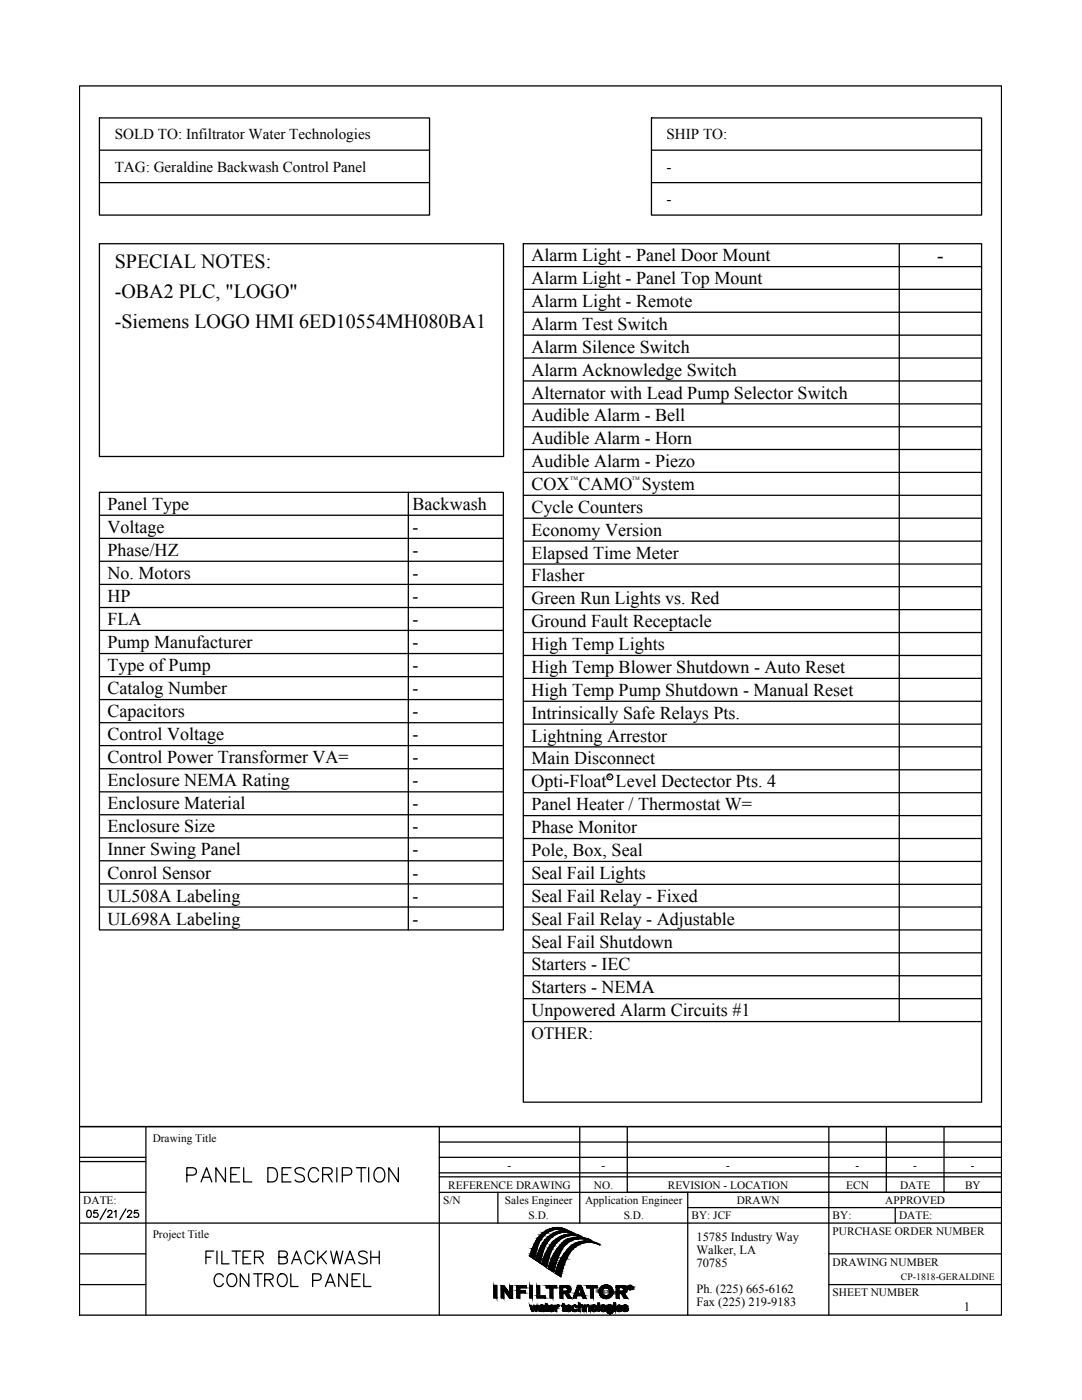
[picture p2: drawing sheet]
<svg xmlns="http://www.w3.org/2000/svg" width="216mm" height="279mm" viewBox="0 0 216 279" stroke-linecap="round" stroke-linejoin="round" font-family="sans-serif">
<defs><g id="words">
<g font-size="4">
<text x="22.9" y="53.4">SPECIAL NOTES:</text>
<text x="22.9" y="59.5">-OBA2 PLC, &quot;LOGO&quot;</text>
<text x="22.9" y="65.4">-Siemens LOGO HMI 6ED10554MH080BA1</text>
</g>
<text font-size="3.9" x="187" y="52.2">-</text>
<g font-size="3.6">
<text x="106" y="52.1">Alarm Light - Panel Door Mount</text>
<text x="106" y="56.7">Alarm Light - Panel Top Mount</text>
<text x="106" y="61.3">Alarm Light - Remote</text>
<text x="106" y="65.8">Alarm Test Switch</text>
<text x="106" y="70.4">Alarm Silence Switch</text>
<text x="106" y="75">Alarm Acknowledge Switch</text>
<text x="106" y="79.5">Alternator with Lead Pump Selector Switch</text>
<text x="106" y="84.1">Audible Alarm - Bell</text>
<text x="106" y="88.6">Audible Alarm - Horn</text>
<text x="106" y="93.2">Audible Alarm - Piezo</text>
<text x="21.4" y="101.8">Panel Type</text>
<text x="82.3" y="101.8">Backwash</text>
<text x="106" y="97.8">COX CAMO System</text>
<text x="21.4" y="106.3">Voltage</text>
<text x="82.3" y="106.3">-</text>
<text x="106" y="102.4">Cycle Counters</text>
<text x="106" y="106.9">Economy Version</text>
<text x="21.4" y="111">Phase/HZ</text>
<text x="82.3" y="111">-</text>
<text x="106" y="111.5">Elapsed Time Meter</text>
<text x="21.4" y="115.6">No. Motors</text>
<text x="82.3" y="115.6">-</text>
<text x="106" y="116">Flasher</text>
<text x="21.4" y="120.1">HP</text>
<text x="21.4" y="124.8">FLA</text>
<text x="82.3" y="120.1">-</text>
<text x="82.3" y="124.8">-</text>
<text x="106" y="120.6">Green Run Lights vs. Red</text>
<text x="106" y="125.2">Ground Fault Receptacle</text>
<text x="21.4" y="129.3">Pump Manufacturer</text>
<text x="82.3" y="129.3">-</text>
<text x="106" y="129.8">High Temp Lights</text>
<text x="21.4" y="133.9">Type of Pump</text>
<text x="82.3" y="133.9">-</text>
<text x="106" y="134.3">High Temp Blower Shutdown - Auto Reset</text>
<text x="21.4" y="138.6">Catalog Number</text>
<text x="21.4" y="143.1">Capacitors</text>
<text x="82.3" y="138.6">-</text>
<text x="82.3" y="143.1">-</text>
<text x="106" y="138.9">High Temp Pump Shutdown - Manual Reset</text>
<text x="106" y="143.4">Intrinsically Safe Relays Pts.</text>
<text x="21.4" y="147.7">Control Voltage</text>
<text x="82.3" y="147.7">-</text>
<text x="106" y="148">Lightning Arrestor</text>
<text x="21.4" y="152.3">Control Power Transformer VA=</text>
<text x="82.3" y="152.3">-</text>
<text x="106" y="152.6">Main Disconnect</text>
<text x="21.4" y="156.9">Enclosure NEMA Rating</text>
<text x="21.4" y="161.5">Enclosure Material</text>
<text x="82.3" y="156.9">-</text>
<text x="82.3" y="161.5">-</text>
<text x="106" y="161.7">Panel Heater / Thermostat W=</text>
<text x="106" y="157.1">Opti-Float Level Dectector Pts. 4</text>
<text x="21.4" y="166.1">Enclosure Size</text>
<text x="82.3" y="166.1">-</text>
<text x="106" y="166.3">Phase Monitor</text>
<text x="21.4" y="170.7">Inner Swing Panel</text>
<text x="82.3" y="170.7">-</text>
<text x="106" y="170.9">Pole, Box, Seal</text>
<text x="21.4" y="175.3">Conrol Sensor</text>
<text x="21.4" y="179.9">UL508A Labeling</text>
<text x="82.3" y="175.3">-</text>
<text x="82.3" y="179.9">-</text>
<text x="106" y="175.4">Seal Fail Lights</text>
<text x="106" y="180">Seal Fail Relay - Fixed</text>
<text x="21.4" y="184.5">UL698A Labeling</text>
<text x="82.3" y="184.5">-</text>
<text x="106" y="184.5">Seal Fail Relay - Adjustable</text>
<text x="106" y="189.1">Seal Fail Shutdown</text>
<text x="106" y="193.7">Starters - IEC</text>
<text x="106" y="198.2">Starters - NEMA</text>
<text x="106" y="202.8">Unpowered Alarm Circuits #1</text>
</g>
<text font-size="3.4" x="106" y="207.3">OTHER:</text>
<g font-size="3">
<text x="22.9" y="27.8">SOLD TO: Infiltrator Water Technologies</text>
<text x="133" y="27.8">SHIP TO:</text>
<text x="22.9" y="34.2">TAG: Geraldine Backwash Control Panel</text>
<text x="133" y="34.2">-</text>
<text x="133" y="40.7">-</text>
</g>
<g font-size="2.5">
<text x="139" y="247.6">15785 Industry Way</text>
<text x="139" y="250.2">Walker, LA</text>
<text x="139" y="252.8">70785</text>
<text x="139" y="258.1">Ph. (225) 665-6162</text>
<text x="139" y="260.6">Fax (225) 219-9183</text>
<text x="192.3" y="261.7">1</text>
</g>
<g font-size="2.3">
<text x="30.5" y="227.9">Drawing Title</text>
<text x="101.3" y="233.3">-</text>
<text x="120" y="233.3">-</text>
<text x="144.9" y="233.3">-</text>
<text x="170.7" y="233.3">-</text>
<text x="182.2" y="233.3">-</text>
<text x="193.7" y="233.3">-</text>
<text x="89.4" y="237.2">REFERENCE DRAWING</text>
<text x="118.5" y="237.2">NO.</text>
<text x="133.3" y="237.2">REVISION - LOCATION</text>
<text x="168.9" y="237.2">ECN</text>
<text x="179.6" y="237.2">DATE</text>
<text x="192.6" y="237.2">BY</text>
<text x="16.6" y="240.3">DATE:</text>
<text x="88.4" y="240.3">S/N</text>
<text x="100.7" y="240.3">Sales Engineer</text>
<text x="105.5" y="243.3">S.D.</text>
<text x="116.7" y="240.3">Application Engineer</text>
<text x="124.4" y="243.3">S.D.</text>
<text x="138" y="243.3">BY: JCF</text>
<text x="147" y="240.3">DRAWN</text>
<text x="166.1" y="243.3">BY:</text>
<text x="176.6" y="240.3">APPROVED</text>
<text x="179.4" y="243.3">DATE:</text>
<text x="30.5" y="247.1">Project Title</text>
<text x="166.1" y="246.4">PURCHASE ORDER NUMBER</text>
<text x="166.1" y="252.6">DRAWING NUMBER</text>
<text x="166.1" y="258.7">SHEET NUMBER</text>
</g>
<text font-size="1.9" x="179.8" y="255.4">CP-1818-GERALDINE</text>
<g font-size="1">
<text x="113.8" y="95.8">TM</text>
<text x="126.1" y="95.8">TM</text>
</g>
<text font-size=".9" x="121.4" y="155.4">R</text>
</g></defs>
<g fill="none" stroke="#000" stroke-width=".25">
<path d="M15.9 17.1h183.9v245.4h-183.9zM19.8 23.5h65.9v19.4h-65.9zM19.8 30h65.9M19.8 36.4h65.9M130 23.5h65.9v19.4h-65.9zM130 30h65.9M130 36.4h65.9M19.8 48.6h80.7v42.5h-80.7zM104.4 48.6h91.5v171.4h-91.5zM104.4 53.2h91.5M104.4 57.7h91.5M179.4 48.6v155.3"/>
<path d="M104.4 62.3h91.5M104.4 66.9h91.5M104.4 71.5h91.5M104.4 76h91.5M19.8 98.3h80.6v87.3h-80.6zM81.5 98.3v87.3M104.4 80.6h91.5M104.4 85.2h91.5M104.4 89.7h91.5M104.4 94.3h91.5M104.4 98.8h91.5M19.8 102.8h80.6"/>
<path d="M19.8 107.4h80.6M19.8 112h80.6M19.8 116.6h80.6M104.4 103.4h91.5M104.4 108h91.5M104.4 112.6h91.5M104.4 117.1h91.5M19.8 121.2h80.6M19.8 125.8h80.6M19.8 130.4h80.6M19.8 135h80.6M19.8 139.6h80.6"/>
<path d="M104.4 121.7h91.5M104.4 126.2h91.5M104.4 130.8h91.5M104.4 135.4h91.5M104.4 140h91.5M19.8 144.2h80.6M19.8 148.8h80.6M19.8 153.4h80.6M19.8 158h80.6M104.4 144.5h91.5M104.4 149.1h91.5M104.4 153.6h91.5"/>
<path d="M104.4 158.2h91.5M19.8 162.6h80.6M19.8 167.2h80.6M19.8 171.8h80.6M19.8 176.4h80.6M104.4 162.8h91.5M104.4 167.3h91.5M104.4 171.9h91.5M104.4 176.5h91.5M19.8 181h80.6M104.4 181h91.5M104.4 185.6h91.5"/>
<path d="M104.4 190.2h91.5M104.4 194.7h91.5M104.4 199.3h91.5M104.4 203.9h91.5M15.9 224.8h183.9h-183.9M15.9 238h13.2M15.9 231.8h13.2M15.9 231h13.2M29.1 224.8v37.7M37.3 234.5h1.2a.74 .74 0 0 0 .7-.7 .74 .74 0 0 0-.7-.8h-1.2v2.9M40.1 235.9l1.1-2.9 1.1 2.9M40.5 235h1.4"/>
<path d="M45 233v2.9l-1.9-2.9v2.9M46 234.4h1.1M47.8 233h-1.8v2.9h1.8M48.6 233v2.9h1.6M53.5 233h.9a1.52 1.52 0 0 1 1 1.5 1.52 1.52 0 0 1-1 1.4h-.9zM56.3 234.4h1.1M58.1 233h-1.8v2.9h1.8M60.7 233.5a1.19 1.19 0 0 0-1.8 0 .77 .77 0 0 0 .5 .8l.8 .2a.72 .72 0 0 1 .3 1.3 1.35 1.35 0 0 1-1.6-.3M63.6 233.7a.97 .97 0 0 0-1-.7 .97 .97 0 0 0-.9 .7 1.3 1.3 0 0 0 0 1.6 1.3 1.3 0 0 0 1.5 .5l.4-.6M64.4 234.4l1.6-.1a.64 .64 0 0 0 0-1.1l-1.6-.2v2.9M65.3 234.4l1 1.5M67.2 233v2.9"/>
<path d="M68.3 234.5l1.6-.1a.76 .76 0 0 0 .3-.8 .76 .76 0 0 0-.7-.6h-1.2v2.9M71.1 233h1.9M72.1 233v2.9M73.6 233v2.9M75.2 233.2a1.06 1.06 0 0 1 1.6 .9 1.22 1.22 0 0 1-.3 1.4 1.22 1.22 0 0 1-1.3 .3 1.71 1.71 0 0 1 0-2.6zM79.5 233v2.9l-1.9-2.9v2.9M87.7 224.8v37.7M87.7 238h112.1M87.7 234.9h112.1M87.7 231h112.1M87.7 227.9h112.1M87.7 234.1h112.1"/>
<path d="M99.3 238v6.1M115.7 224.8v19.3M125.2 224.8v13.2M137.2 238v24.5M165.4 224.8v37.7M176.9 224.8v13.2M188.4 224.8v13.2M15.9 244.1h183.9M15.9 250.2h13.2M15.9 256.4h13.2M17.5 241.6h.3a.78 .78 0 0 1 .4 .7 .78 .78 0 0 1-.4 .7l-.3-.1-.2-.2v-.6zM19.5 241.6h-.7l-.1 .5a.5 .5 0 0 1 .8 0 .5 .5 0 0 1-.1 .8 .5 .5 0 0 1-.7-.2"/>
<path d="M21.2 241.3l-1.2 2.1M21.5 241.9l.3-.3h.4l.1 .2v.3l-.9 .9h1M22.8 241.8l.3-.2v1.4M25.1 241.3l-1.2 2.1M25.5 241.9l.2-.3h.4l.2 .2-.2 .5-.7 .7h.9M27.5 241.6h-.6l-.1 .5a.5 .5 0 0 1 .7 0 .5 .5 0 0 1 0 .8 .5 .5 0 0 1-.8-.2M41.1 250.9h1M42.7 249.7h-1.6v2.5M43.3 249.7v2.5M44.3 249.7v2.5h1.4M44.6 254.8a.94 .94 0 0 0-1.1-.6 .94 .94 0 0 0-.8 1 1.12 1.12 0 0 0 .3 1.2 1.12 1.12 0 0 0 1.2 .2l.4-.4M45.5 254.6l.2-.3a1.1 1.1 0 0 1 1.3 .2 1.1 1.1 0 0 1 .2 1.3 .97 .97 0 0 1-.9 1 .97 .97 0 0 1-1-1v-.6z"/>
<path d="M46.3 249.7h1.7M47.1 249.7v2.5M48.5 250.9h1M49.6 254.2v2.6l-1.7-2.6v2.6M50.1 249.7h-1.6v2.5h1.6M50.6 254.2h1.7M50.8 250.9l1.5-.1a.58 .58 0 0 0 0-1l-1.5-.1v2.5M51.5 254.2v2.6M51.6 250.9l.9 1.3M52.8 255.4l1.5-.1a.54 .54 0 0 0 0-1l-1.5-.1v2.6M53.7 255.4l.8 1.4M55.6 254.6l.2-.3a1.1 1.1 0 0 1 1.3 .2 1.1 1.1 0 0 1 .2 1.3 .97 .97 0 0 1-1 1 .97 .97 0 0 1-.9-1v-.6z"/>
<path d="M55.7 250.9h1.1a.61 .61 0 0 0 .4-1l-.4-.2h-1.1v2.5l1.4-.1a.65 .65 0 0 0 .2-.7 .65 .65 0 0 0-.5-.5M58 254.2v2.6h1.5M58.2 252.2l1-2.5 .9 2.5M58.6 251.4h1.2M62.4 255.5h1.1a.67 .67 0 0 0 .6-.4 .67 .67 0 0 0-.2-.8l-1.5-.1v2.6M62.7 250.3a.94 .94 0 0 0-1.1-.6 .94 .94 0 0 0-.7 1 1.11 1.11 0 0 0 .2 1.2 1.11 1.11 0 0 0 1.2 .2l.4-.5M63.4 249.7v2.5M64 250.8l1.1 1.4M64.9 256.8l1-2.6 1 2.6M65.1 249.7l-1.7 1.7M65.3 255.9h1.2M66 249.7l.6 2.5 .6-2.5 .6 2.5 .6-2.5"/>
<path d="M68.9 252.2l.9-2.5 1 2.5M69.2 251.4h1.3M69.3 254.2v2.6l-1.7-2.6v2.6M70.3 255.4h.9M71.9 254.2h-1.6v2.6h1.6M72.6 254.2v2.6h1.4M73.3 250.1a.95 .95 0 0 0-.9-.5 .95 .95 0 0 0-.8 .7l.2 .4 1.2 .4 .3 .4v.4a1.18 1.18 0 0 1-1.7 0M74 250.9h1.7M74 249.7v2.5M75.7 249.7v2.5M98.5 256.5h.6v2.5h-.6zM100 256.6h.6l1.1 1.6v-1.6h.6v2.5h-.6l-1.2-1.8v1.7h-.5z"/>
<path d="M103.1 256.6h1.9v.4h-1.3v.6h1.1v.4h-1.1v1h-.6zM105.7 256.5h.5v2.5h-.5zM107.1 256.6h.6v2h1.1v.4h-1.7zM107.2 247.2l-.9 1.7-.6 1.7M108.1 252.3l.9 .6M108.6 249.1l-.8 2.9M108.7 246.4a8.3 8.3 0 0 0-2 4.9l-1-.6M108.7 246.4a4.3 4.3 0 0 1 4.9-.6 4.5 4.5 0 0 0-6.4 1.4M109 256.6h2.1v.4h-.8v2h-.5v-2h-.8zM109.1 248.1l-.5 1M109.4 253.2l1.1 .7M109.4 249.1l-.8 1.5-.5 1.6"/>
<path d="M109.6 251l-.5 1.9M110.2 246.8h.1M110.6 248.6l-.7 1.4-.3 1M110.7 246a6.5 6.5 0 0 0-3.4 4.3l-.4 1.1 .9 .7M110.8 254.1l1.1 .7M110.9 254.1a9.2 9.2 0 0 1 3.9-6 5.2 5.2 0 0 1 4.9 .3 4.8 4.8 0 0 0-6.7 3l-.8 2-.3 1.4M111.8 246.8l-1.4 .9-1 1.4M112.3 249.2l-1.3 2.6-.5 2.1M112.9 256.9l.3 .2v.5l-.9 .1v-.7h.6M113.2 256.6h-1.5v2.5h.6v-1h.5l.5 1h.7l-.6-1M113.2 256.5a.79 .79 0 0 1 .7 .7 .79 .79 0 0 1-.5 .9M113.6 245.7l-1.5-.1-1.4 .4"/>
<path d="M113.6 245.7l.9 .5a4.3 4.3 0 0 0-5.4 1.9M114.4 246.3l.7 .1 1 .5M114.4 246.3h-1.1l-1.5 .5M114.8 247.3l-1.5 .7-1.1 1.2M115.1 246.9l1.5 .2 1.5 .5-1.6-.4-1.7 .1M115.1 246.9a4.6 4.6 0 0 0-4.1 2.5l-1.1 2.2-.5 1.6M115.3 256.5h.6l1 2.6h-.6l-.2-.5h-1l-.1 .4h-.6zM115.6 257l.4 1.1h-.7zM116.2 246.9a4.4 4.4 0 0 0-5.6 1.7M117.1 256.6h2.1v.4h-.8v2h-.6v-2h-.7zM124.1 257h-.6v.7h.8l.2-.4M124.2 256.9l.4 .4"/>
<path d="M124.4 256.5a.79 .79 0 0 1 .7 .7 .79 .79 0 0 1-.5 .9M124.4 256.6h-1.4v2.5h.5v-1h.5l.5 1h.7l-.6-1M125.8 256.9l-.2-.1 .2 .2M125.8 256.8h-.3v.4h.1v-.2l.3 .2-.1-.2M125.8 256.7l.2 .2M125.8 256.9h.1M125.9 256.9l-.1 .1M126 257.2a.32 .32 0 0 0-.1-.5 .32 .32 0 0 0-.5 .2 .32 .32 0 0 0 .4 .4l.1-.1M137.2 241h62.6M165.4 250.2h34.4M165.4 256.4h34.4M178.6 241v3.1"/>
<path d="M105.7 260.5h.3l.2 .8 .3-.8h.3l.1 .8 .2-.8h.3l-.3 1.2h-.3l-.2-.8-.2 .8h-.3zM107.9 260.9l.2-.3 .2 .3M107.9 261a.34 .34 0 0 0-.4 .3 .34 .34 0 0 0 .3 .4M107.9 261.4v-.2l.4-.1-.1 .3-.3 .1M108.1 261.5h.1M108.3 260.9l-.4 .1M108.3 261.6v.1M108.3 261.6l-.5 .1M108.6 260.7v.8h.1v.2M108.6 260.7a.57 .57 0 0 0-.6-.3 .57 .57 0 0 0-.4 .5h.3M108.7 261.6l-.4 .1M108.9 261.5l.1 .2"/>
<path d="M109.2 261.3v-.6h.2v-.2h-.2v-.3h-.3v.3h-.2v.2h.2v.8M109.2 261.3l.2 .2v.2h-.4M109.8 261.2h.8M109.8 261.1l.2 .3 .3-.1M109.8 260.9l.4-.1 .1 .2h-.5zM110.3 261.3h.3M110.6 261.3h.1M110.6 261.3a.57 .57 0 0 1-.5 .4 .57 .57 0 0 1-.6-.4M110.7 261.2a.61 .61 0 0 0-.5-.7 .61 .61 0 0 0-.7 .4v.4M111.3 260.8h.1M111.3 260.7l-.2 .3v.7h-.3v-1.2h.3v.1l.4-.1v.3h-.2M112.6 261.3v-.6h.2v-.2h-.2v-.3h-.3v.3h-.2v.2h.2v.8l.2 .2"/>
<path d="M112.6 261.3l.2 .1M112.8 261.5v.2h-.4M112.9 260.9v.4M112.9 260.9a.61 .61 0 0 1 .7-.4 .61 .61 0 0 1 .5 .7M113.2 261.2h.8M113.2 260.9l.4-.1 .1 .2h-.5zM113.2 261.1l.2 .3 .4-.1M113.7 261.3h.3M114 261.3a.57 .57 0 0 1-.5 .4 .57 .57 0 0 1-.6-.4M114.1 260.9v.4M114.2 260.9a.55 .55 0 0 1 .5-.4 .55 .55 0 0 1 .6 .4h-.3l-.3-.2-.2 .1-.1 .4M114.5 261.1l.2 .3 .3-.1"/>
<path d="M115 261.3h.3M115.3 261.3a.57 .57 0 0 1-.6 .4 .57 .57 0 0 1-.5-.4M115.7 260.6v-.5h-.3v1.6h.3v-.8M115.8 260.6l.3-.1 .4 .2v1h-.3l-.1-1-.4 .1M117 260.6v-.1h-.3v1.2h.3v-.8M117 260.9l.3-.2 .2 .2M117 260.6l.4-.1 .4 .2v1h-.3v-.8M119.3 260.1h.3v1.6h-.3zM121.1 261.7h.3M122 260.6l.3-.1v1.2a.58 .58 0 0 1-.6 .5 .58 .58 0 0 1-.5-.5M122 261.6l-.3 .3-.2-.2M122 260.5a.58 .58 0 0 0-.9 .5 .58 .58 0 0 0 .9 .6"/>
<path d="M122.5 260.5h.3v1.2h-.3zM122.5 260.1h.3v.3h-.3zM123.3 261.2h.9a.61 .61 0 0 0-.5-.7 .61 .61 0 0 0-.7 .4v.4M123.3 261h.5M123.3 261l.3-.3 .3 .3M123.3 261.1l.2 .3 .3-.1M123.8 261.3h.3M124.1 261.3a.57 .57 0 0 1-.5 .4 .57 .57 0 0 1-.6-.4M124.6 261.2h.2M124.7 260.9l.3 .1M124.8 261.2l.2 .2-.1 .1-.7-.2v.2M124.8 261.4h-.1"/>
<path d="M124.9 260.8h.4M125 260.8l-.4-.1 .2 .2M125 261l.3 .2M125.2 260.8a.44 .44 0 0 0-.5-.4 .44 .44 0 0 0-.3 .7h.2M125.3 261.4l-.5 .3-.5-.3M125.3 261.2v.3"/>
<circle cx="121.7" cy="155" r=".57"/>
<circle cx="121" cy="257.8" r="1.38"/>
<circle cx="121" cy="257.8" r=".78"/>
<circle cx="125.7" cy="256.9" r=".44"/>
<circle cx="118.5" cy="261.1" r=".64"/>
<circle cx="118.6" cy="261.1" r=".34"/>
<circle cx="120.4" cy="261.1" r=".64"/>
<circle cx="120.4" cy="261.1" r=".34"/>
<circle cx="121.7" cy="261.1" r=".32"/>
</g>
<g fill="#000" stroke="#000" stroke-width=".2">
<path d="M106.5 251.2l.2 .1zM108.7 252.6h.4l-.1 .3zM110.1 253.6h.5l-.1 .3zM110.9 245h.7zM110.9 253.6h1.3l-.2 .5zM111.2 249.2h1zM112 245.6h.8zM112.9 245.5l.7 .2zM113.6 246.3h.8zM113.9 246l.5 .1zM115 246.9h.8zM116.4 247.7h1z"/>
<path d="M118.9 248.1l.7 .3zM125.8 257.3h.2zM107.6 261.2h.3zM107.8 261h.8zM107.8 261.7h.2zM107.8 261.7h.3zM108.1 260.4l.1 .1zM108.4 261.7h.2zM108.4 261.7h.1zM109.3 261.5h.1zM110 260.5h.1zM113.4 260.5h.1z"/>
<path d="M114.6 260.5h.2zM121.5 261.7h.3zM121.6 262.2h.3zM121.9 261.8h.3zM122.5 260.1h.3zM123.5 260.5h.1zM124.6 261.7h.3zM124.6 261.7h.2z"/>
<path d="M98.5 256.5l.6 2.5v-2.5zM98.5 256.5l.6 2.5h-.6z"/>
<path d="M100 257.3l.5 1.7v-1.7zM100 257.3l.5 1.7h-.5z"/>
<path d="M100 256.6l1.1 .7-.5-.7zM100 256.6l1.1 .7h-1.1z"/>
<path d="M100.5 257.3l1.2 .9-.6-.9zM100.5 257.3l1.2 .9h-.6z"/>
<path d="M101.1 258.2h.6zM101.1 258.2h.6z"/>
<path d="M101.7 258.2h.6zM101.7 258.2h.6z"/>
<path d="M101.7 256.6l.6 1.6v-1.6zM101.7 256.6l.6 1.6h-.6z"/>
<path d="M101.1 258.2l1.2 .9v-.9zM101.1 258.2l1.2 .9h-.6z"/>
<path d="M103.1 257l.6 .6v-.6zM103.1 257l.6 .6h-.6z"/>
<path d="M103.1 258l.6 1v-1zM103.1 258l.6 1h-.6z"/>
<path d="M103.1 257.6l1.7 .4v-.4zM103.1 257.6l1.7 .4h-1.7z"/>
<path d="M103.1 256.6l1.9 .4v-.4zM103.1 256.6l1.9 .4h-1.9z"/>
<path d="M105.7 256.5l.5 2.5v-2.5zM105.7 256.5l.5 2.5h-.5z"/>
<path d="M105.7 250.7l1 .5 .1-.5zM105.7 250.7l1 .5z"/>
<path d="M105.8 250.3l1 .4v-.4zM105.8 250.3l1 .4h-1.1z"/>
<path d="M106.1 249.5l.7 .8 .2-.8zM106.1 249.5l.7 .8h-1z"/>
<path d="M106.2 249.2l.8 .3 .1-.3zM106.2 249.2l.8 .3h-.9z"/>
<path d="M106.6 248.3l.5 .9 .3-.9zM106.6 248.3l.5 .9h-.9z"/>
<path d="M106.6 248.2l.8 .1 .1-.1zM106.6 248.2l.8 .1h-.8z"/>
<path d="M107.1 256.6l.6 2v-2zM107.1 256.6l.6 2h-.6z"/>
<path d="M107 247.6l.5 .6 .3-.6zM107 247.6l.5 .6h-.9z"/>
<path d="M106.8 251.4l1 .6 .1-.6zM106.8 251.4l1 .6z"/>
<path d="M107.2 247.3l.6 .3 .2-.3zM107.2 247.3l.6 .3h-.8z"/>
<path d="M107.1 250.6l.8 .8 .2-.8zM107.1 250.6l.8 .8h-1.1z"/>
<path d="M107.4 247l.6 .3 .2-.3zM107.4 247l.6 .3h-.8z"/>
<path d="M107.2 250.2l.9 .4 .1-.4zM107.2 250.2l.9 .4h-1z"/>
<path d="M107.7 246.6l.5 .4 .3-.4zM107.7 246.6l.5 .4h-.8z"/>
<path d="M107.7 249.1l.9 .1zM107.7 249.1l.9 .1z"/>
<path d="M107.7 249.2l.5 1 .4-1zM107.7 249.2l.5 1h-1z"/>
<path d="M107.9 246.5l.6 .1 .2-.1zM107.9 246.5l.6 .1h-.8z"/>
<path d="M108 248.6l.6 .5 .2-.5zM108 248.6l.6 .5h-.9z"/>
<path d="M107.1 258.6l1.7 .4v-.4zM107.1 258.6l1.7 .4h-1.7z"/>
<path d="M109 257h1.3zM109 257h1.3z"/>
<path d="M108.2 246.1l.5 .4 .4-.4zM108.2 246.1l.5 .4h-.8z"/>
<path d="M108.3 248.1l.5 .5 .3-.5zM108.3 248.1l.5 .5h-.8z"/>
<path d="M108.3 248h.9zM108.3 248l.8 .1z"/>
<path d="M108.1 252.3l1 .3 .1-.3zM108.1 252.3l1 .3h-.4z"/>
<path d="M108.5 246l.6 .1 .2-.1zM108.2 246.1l.3-.1 .6 .1z"/>
<path d="M108.4 251.2l.8 1.1 .3-1.1zM108.4 251.2l.8 1.1h-1.1z"/>
<path d="M108.7 247.4l.5 .6 .3-.6zM108.7 247.4l.5 .6h-.9z"/>
<path d="M108.5 251l1 .2v-.2zM108.5 251l1 .2h-1.1z"/>
<path d="M108.8 247.4h.8zM108.7 247.4h.8z"/>
<path d="M108.8 250.1l.7 .9 .3-.9zM108.8 250.1l.7 .9h-1z"/>
<path d="M108.9 250.1h.9zM108.8 250.1h1z"/>
<path d="M108.9 245.7l.4 .3 .5-.3zM108.5 246l.4-.3 .4 .3z"/>
<path d="M109 245.6h1zM108.9 245.7h.9z"/>
<path d="M109.3 246.9l.3 .5 .5-.5zM109.3 246.9l.3 .5h-.8z"/>
<path d="M109.3 249.3l.5 .8 .3-.8zM109.3 249.3l.5 .8h-.9z"/>
<path d="M109.3 246.8h.9zM109.3 246.8l.8 .1z"/>
<path d="M109.4 249.1l.7 .2 .2-.2zM109.4 249.1l.7 .2h-.8z"/>
<path d="M109.8 257l.5 2v-2zM109.8 257l.5 2h-.5z"/>
<path d="M109.7 248.6l.6 .5 .3-.5zM109.7 248.6l.6 .5h-.9z"/>
<path d="M109.4 253.2l1.2 .4v-.4zM109.4 253.2l1.2 .4h-.5z"/>
<path d="M109.5 245.4l.5 .2 .7-.2zM109 245.6l.5-.2 .5 .2z"/>
<path d="M109.9 246.5l.3 .3 .5-.3zM109.3 246.8l.6-.3 .3 .3z"/>
<path d="M109.9 248.4l.7 .2 .1-.2zM109.9 248.4l.7 .2h-.9z"/>
<path d="M109.5 252.6l1.1 .6 .1-.6zM109.5 252.6l1.1 .6h-1.2z"/>
<path d="M110 246.4h.9zM109.9 246.5h.8z"/>
<path d="M109.7 252.1l1 .5 .2-.5zM109.7 252.1l1 .5h-1.2z"/>
<path d="M110.9 253.6l-.1 .5h1.2zM110.8 254.1h1.2l-.1 .7z"/>
<path d="M110.2 248l.5 .4 .3-.4zM110.2 248l.5 .4h-.8z"/>
<path d="M109 256.6l2.1 .4v-.4zM109 256.6l2.1 .4h-2.1z"/>
<path d="M109.9 251.5l1 .6 .2-.6zM109.9 251.5l1 .6h-1.2z"/>
<path d="M109.6 245.3h1.6zM109.5 245.4h1.2z"/>
<path d="M110.4 247.8l.6 .2 .3-.2zM110.2 248l.2-.2 .6 .2z"/>
<path d="M110.1 251.1l1 .4 .2-.4zM110.1 251.1l1 .4h-1.2z"/>
<path d="M109.7 245.3h1.7zM109.6 245.3h1.6z"/>
<path d="M110.4 246.1l.5 .3 .5-.3zM110 246.4l.4-.3 .5 .3z"/>
<path d="M110.7 247.6l.6 .2 .2-.2zM110.4 247.8l.3-.2 .6 .2z"/>
<path d="M110.9 245l1.2 .1zM110.3 245.1h1.8z"/>
<path d="M110.5 250.3l.8 .8 .3-.8zM110.5 250.3l.8 .8h-1.2z"/>
<path d="M110.6 250.1l1 .2 .1-.2zM110.6 250.1l1 .2h-1.1z"/>
<path d="M111.7 257.7h.6zM111.7 257.7h.6z"/>
<path d="M111.7 257.7h2.1zM111.7 257.7h2.1z"/>
<path d="M110.6 246l.8 .1 .6-.1zM110.4 246.1l.2-.1 .8 .1z"/>
<path d="M111.1 247.2l.4 .4 .5-.4zM110.7 247.6l.4-.4 .4 .4z"/>
<path d="M110.3 245.1h1.9zM110.2 245.1h2z"/>
<path d="M111.2 247.1h.9zM111.1 247.2h.9z"/>
<path d="M110.2 245.1l2.4 .2-.4-.2zM109.7 245.3l.5-.2 2.4 .2z"/>
<path d="M110.9 246h1.3zM110.6 246h1.4z"/>
<path d="M111.2 249.2l.5 .9 .5-.9zM111.2 249.2l.5 .9h-1.1z"/>
<path d="M111.7 257l.6 .7v-.7zM111.7 257l.6 .7h-.6z"/>
<path d="M111.7 258.1l.6 1v-1zM111.7 258.1l.6 1h-.6z"/>
<path d="M111.1 253.1l1.1 .5 .1-.5zM111.1 253.1l1.1 .5h-1.3z"/>
<path d="M111.3 252.4l1 .7 .3-.7zM111.3 252.4l1 .7h-1.2z"/>
<path d="M111.4 245.3h1.3zM111.4 245.3h1.3z"/>
<path d="M111.5 252l1.1 .4 .1-.4zM111.5 252l1.1 .4h-1.3z"/>
<path d="M112.1 245.3h.6zM112.1 245.3h.6z"/>
<path d="M112.2 245.3l.7 .1zM112.2 245.3l.7 .1z"/>
<path d="M111.7 248.5l.5 .7 .5-.7zM111.7 248.5l.5 .7h-1zM111.2 249.2h1z"/>
<path d="M111.8 246.8l.3 .3 .7-.3zM111.2 247.1l.6-.3 .3 .3z"/>
<path d="M112 245.6l1.5 .1zM111.4 245.7l.6-.1 1.5 .1z"/>
<path d="M111.9 246.8h1zM111.8 246.8h1z"/>
<path d="M112.5 245.4l.6 .1zM112.5 245.4l.6 .1z"/>
<path d="M111.9 248.4l.8 .1 .2-.1zM111.9 248.4l.8 .1h-1z"/>
<path d="M111 245.9h2zM110.9 246h1.3z"/>
<path d="M111.9 251.2l.8 .8 .3-.8zM111.9 251.2l.8 .8h-1.2z"/>
<path d="M112 251l1 .2 .1-.2zM112 251l1 .2h-1.1z"/>
<path d="M113.2 257.2h.7zM113.2 257.2h.7z"/>
<path d="M113.3 257.5h.6zM113.3 257.5h.6z"/>
<path d="M112.3 248l.6 .4 .4-.4zM112.3 248l.6 .4h-1z"/>
<path d="M111.7 256.6h1.7zM111.7 256.6h1.7z"/>
<path d="M111.7 256.6h1.8zM111.7 256.6h1.8z"/>
<path d="M111.7 258.1h1.7zM111.7 258.1h1.7z"/>
<path d="M112.8 258.1l1.2 1-.6-1zM112.8 258.1l1.2 1h-.7z"/>
<path d="M111.4 245.7l2.2 .1zM111.3 245.8h2.3z"/>
<path d="M111.7 256.6l1.9 .1zM111.7 256.6l1.9 .1z"/>
<path d="M111.7 258h1.8zM111.7 258l1.7 .1z"/>
<path d="M111.7 256.7l2 .1zM111.7 256.7l2 .1z"/>
<path d="M111.3 245.8l2.6 .1zM111 245.9h2.9z"/>
<path d="M112.6 250.1h1zM112.6 250.1h1z"/>
<path d="M112.6 250.1l.5 .9 .5-.9zM112.6 250.1l.5 .9h-1.1z"/>
<path d="M111.7 257.9h1.9zM111.7 257.9l1.8 .1z"/>
<path d="M111.7 256.8l2.1 .1-.1-.1zM111.7 256.8l2.1 .1h-2.1z"/>
<path d="M111.7 257.9h2zM111.7 257.9h1.9z"/>
<path d="M112.3 246.6l.6 .2 .8-.2zM111.9 246.8l.4-.2 .6 .2z"/>
<path d="M111.7 256.9l2.1 .1zM111.7 256.9l2.1 .1z"/>
<path d="M113 257.7h.8zM113 257.7h.8z"/>
<path d="M112.9 257.7h.9zM112.3 257.7h1.5z"/>
<path d="M111.7 257.7l2 .2 .1-.2zM111.7 257.7l2 .2h-2z"/>
<path d="M112.9 257h.9zM112.9 257h.9z"/>
<path d="M113 257h.8zM113 257h.8z"/>
<path d="M113.1 257h.7zM113.1 257h.7z"/>
<path d="M113.1 257l.8 .1zM113.1 257l.8 .1z"/>
<path d="M113.1 257.6h.7zM113.1 257.6h.7z"/>
<path d="M113.1 257.6l.7 .1zM113.1 257.6l.7 .1z"/>
<path d="M113.1 257.7h.7zM113 257.7h.8z"/>
<path d="M113.1 257.1h.8zM113.1 257.1h.8z"/>
<path d="M113.2 257.1l.7 .1zM113.2 257.1l.7 .1z"/>
<path d="M113.2 257.2l.7 .1zM113.2 257.2l.7 .1z"/>
<path d="M113.3 257.3h.6zM113.3 257.3h.6z"/>
<path d="M113.3 257.3h.6zM113.3 257.3h.6z"/>
<path d="M113.3 257.3l.6 .1zM113.3 257.3l.6 .1z"/>
<path d="M113.3 257.4l.6 .1zM113.3 257.4l.6 .1z"/>
<path d="M113.3 257.5h.6zM113.3 257.5h.6z"/>
<path d="M113.2 257.5l.7 .1zM113.2 257.5l.7 .1z"/>
<path d="M113.2 257.6h.7zM113.2 257.6h.7z"/>
<path d="M113.2 257.6h.7zM113.1 257.6h.7z"/>
<path d="M111 245.9h2.9zM111 245.9h2.9z"/>
<path d="M113.9 246l.5 .1zM114.2 246.1l.3 .1z"/>
<path d="M113 245.9l1.1 .1zM113 245.9l1.1 .1z"/>
<path d="M112.7 247.6l.6 .4 .7-.4zM112.3 248l.4-.4 .6 .4z"/>
<path d="M112.7 247.6h1.3zM112.7 247.6h1.3z"/>
<path d="M113.4 246h.8zM113.4 246h.8z"/>
<path d="M113.1 249.5l.5 .6 .5-.6zM113.1 249.5l.5 .6h-1z"/>
<path d="M113.8 246h.4zM113.8 246h.4z"/>
<path d="M112.4 246.5h1.8zM112.4 246.5l1.3 .1z"/>
<path d="M113.3 249.3l.8 .2 .2-.2zM113.3 249.3l.8 .2h-1z"/>
<path d="M113.6 246.3h1.2zM113.2 246.3h1.6z"/>
<path d="M112.5 246.5h2.1zM112.4 246.5h1.8z"/>
<path d="M113.7 248.9l.6 .4 .5-.4zM113.3 249.3l.4-.4 .6 .4z"/>
<path d="M113.2 246.3l1.8 .1zM113.1 246.4h1.9z"/>
<path d="M113.3 247.3l.7 .3 .8-.3zM112.7 247.6l.6-.3 .7 .3z"/>
<path d="M113.1 246.4l2.2 .1zM112.7 246.5h2.6z"/>
<path d="M114.5 258.6l.5 .4 .1-.4zM114.5 258.6l.5 .4h-.6z"/>
<path d="M113.4 247.3h1.8zM113.3 247.3h1.5z"/>
<path d="M112.7 246.5h2.7zM112.5 246.5h2.9z"/>
<path d="M114.1 248.5l.7 .4 .5-.4zM114.1 248.5l.7 .4h-1.1z"/>
<path d="M114.6 246.5h.9zM114.6 246.5h.9z"/>
<path d="M114.8 246.5l.9 .2zM114.8 246.5l.9 .2z"/>
<path d="M114.3 248.4l1 .1 .2-.1zM114.1 248.5l.2-.1 1 .1z"/>
<path d="M113.6 247.2h2zM113.4 247.3h1.8z"/>
<path d="M113.7 247.2h1.9zM113.7 247.2h1.9z"/>
<path d="M115.1 257l.2 1.1 .3-1.1zM115.1 257l.2 1.1h-.6z"/>
<path d="M115.5 246.7h.2zM115.5 246.7h.2z"/>
<path d="M115.5 246.7l.4 .1zM115.5 246.7l.4 .1z"/>
<path d="M115 246.9h.9zM115 246.9h.9z"/>
<path d="M115 246.9l1.5 .2zM114.2 247.1l.8-.2 1.5 .2z"/>
<path d="M115.8 246.8l.3 .1zM115.8 246.8l.3 .1z"/>
<path d="M115.3 256.5l.8 .5-.2-.5zM115.3 256.5l.8 .5h-1z"/>
<path d="M115.6 257l.9 1.1-.4-1.1zM115.6 257l.9 1.1h-.5z"/>
<path d="M114.8 248.1l.7 .3 .7-.3zM114.3 248.4l.5-.3 .7 .3z"/>
<path d="M114.9 248.1h1.4zM114.8 248.1h1.4z"/>
<path d="M114.2 247.1h2.4zM114.2 247.1h2.4z"/>
<path d="M114.7 258.1l2 .5-.2-.5zM114.7 258.1l2 .5h-2.2z"/>
<path d="M114.2 247.1l2.9 .1-.5-.1zM113.7 247.2l.5-.1 2.9 .1z"/>
<path d="M116.1 258.6l.8 .5-.2-.5zM116.1 258.6l.8 .5h-.6z"/>
<path d="M115.6 247.2h1.5zM115.6 247.2h1.5z"/>
<path d="M117.1 257h1.3zM117.1 257h1.3z"/>
<path d="M116.5 247.2l.9 .1zM116.5 247.2l.9 .1z"/>
<path d="M115.3 247.9l1 .2 .8-.2zM114.9 248.1l.4-.2 1 .2z"/>
<path d="M115.3 247.9h1.9zM115.3 247.9h1.8z"/>
<path d="M116.9 247.3l.6 .1zM116.9 247.3l.6 .1z"/>
<path d="M116.4 247.7l1.7 .1zM115.8 247.8l.6-.1 1.7 .1z"/>
<path d="M117.3 247.4l.8 .2zM117.3 247.4l.8 .2z"/>
<path d="M115.8 247.8l2.5 .1zM115.6 247.9h2.7z"/>
<path d="M115.6 247.9h3zM115.3 247.9h3.3z"/>
<path d="M117.8 257l.6 2v-2zM117.8 257l.6 2h-.6z"/>
<path d="M117.2 247.9h1.4zM117.2 247.9h1.4z"/>
<path d="M118.1 247.9l.8 .2zM118.1 247.9l.8 .2z"/>
<path d="M118.9 248.1l.7 .3zM119.6 248.4l.1 .1z"/>
<path d="M118.6 248.1h.5zM118.6 248.1h.5z"/>
<path d="M117.1 256.6l2.1 .4v-.4zM117.1 256.6l2.1 .4h-2.1z"/>
<path d="M119.7 257.1h.9zM119.7 257.1h.9z"/>
<path d="M119.7 258.5h.9zM119.7 258.5h.9z"/>
<path d="M119.6 257.7l.5 .1v-.1zM119.6 257.7l.5 .1h-.5z"/>
<path d="M119.6 257.8l.5 .1v-.1zM119.6 257.8l.5 .1h-.5z"/>
<path d="M119.6 257.9l.6 .2-.1-.2zM119.6 257.9l.6 .2h-.6z"/>
<path d="M119.6 257.5l.6 .1zM119.6 257.5l.6 .1z"/>
<path d="M119.6 257.6l.5 .1 .1-.1zM119.6 257.6l.5 .1h-.5z"/>
<path d="M119.6 258.1h.6zM119.6 258.1h.6z"/>
<path d="M119.6 258.1l.7 .1-.1-.1zM119.6 258.1l.7 .1h-.7z"/>
<path d="M119.6 257.4l.6 .1 .1-.1zM119.6 257.4l.6 .1h-.6z"/>
<path d="M119.6 258.2l.7 .1zM119.6 258.2l.7 .1z"/>
<path d="M119.7 257.3h.6zM119.7 257.3l.6 .1z"/>
<path d="M119.7 258.3l.6 .1zM119.7 258.3l.6 .1z"/>
<path d="M119.7 257.3h.6zM119.7 257.3h.6z"/>
<path d="M119.7 258.4h.8zM119.7 258.4h.8z"/>
<path d="M119.7 257.2h.8zM119.7 257.2l.6 .1z"/>
<path d="M119.7 258.4l.9 .1zM119.7 258.4l.9 .1z"/>
<path d="M119.7 257.1h.9zM119.7 257.1l.8 .1z"/>
<path d="M119.7 258.5l1 .1zM119.7 258.5l1 .1z"/>
<path d="M119.8 257h.9zM119.8 257l.8 .1z"/>
<path d="M119.8 258.6h1zM119.8 258.6h1z"/>
<path d="M119.8 257h1zM119.8 257h.9z"/>
<path d="M120.8 256.5h.5zM120.6 256.5h.7z"/>
<path d="M120.6 256.5l.9 .1zM120.3 256.6h1.2z"/>
<path d="M120.6 259.1h.7zM120.6 259.1l.5 .1z"/>
<path d="M120.3 256.6l1.4 .1-.2-.1zM120.1 256.7l.2-.1 1.4 .1z"/>
<path d="M120.3 259h1.2zM120.3 259l1 .1z"/>
<path d="M120.1 256.7l1.8 .2-.2-.2zM119.9 256.9l.2-.2 1.8 .2z"/>
<path d="M120.1 258.9l1.4 .1 .2-.1zM120.1 258.9l1.4 .1h-1.2z"/>
<path d="M119.9 256.9l2.1 .1-.1-.1zM119.9 256.9l2.1 .1h-2.2z"/>
<path d="M119.9 258.7l1.8 .2 .2-.2zM119.9 258.7l1.8 .2h-1.6z"/>
<path d="M121 257h1.1zM121 257h1.1z"/>
<path d="M119.8 258.6l2.1 .1 .1-.1zM119.8 258.6l2.1 .1h-2z"/>
<path d="M121.1 257l1 .1zM121.1 257l1 .1z"/>
<path d="M121.3 258.5h.8zM121.3 258.5h.8z"/>
<path d="M121.3 258.5l.8 .1zM121.1 258.6h1z"/>
<path d="M121.1 258.6h1zM121 258.6h1z"/>
<path d="M121.3 257.1h.8zM121.3 257.1h.8z"/>
<path d="M121.3 257.1l.8 .1zM121.3 257.1l.8 .1z"/>
<path d="M121.4 257.2l.8 .1zM121.4 257.2l.8 .1z"/>
<path d="M121.4 258.4l.7 .1zM121.3 258.5h.8z"/>
<path d="M121.5 257.3h.7zM121.5 257.3h.7z"/>
<path d="M121.6 257.3l.6 .1zM121.6 257.3l.6 .1z"/>
<path d="M121.6 258.3l.6 .1zM121.5 258.4h.7z"/>
<path d="M121.5 258.4h.7zM121.4 258.4h.7z"/>
<path d="M121.6 257.4l.7 .1-.1-.1zM121.6 257.4l.7 .1h-.6z"/>
<path d="M121.6 258.2h.6zM121.6 258.2l.6 .1z"/>
<path d="M121.7 257.5l.6 .1zM121.7 257.5l.6 .1z"/>
<path d="M121.7 257.6l.6 .1v-.1zM121.7 257.6l.6 .1h-.6z"/>
<path d="M121.7 257.7l.6 .1v-.1zM121.7 257.7l.6 .1h-.6z"/>
<path d="M121.7 257.8l.6 .1v-.1zM121.7 257.8l.6 .1h-.6z"/>
<path d="M121.7 257.9l.6 .2v-.2zM121.7 257.9l.6 .2h-.6z"/>
<path d="M121.7 258.1h.6zM121.7 258.1h.6z"/>
<path d="M121.7 258.1l.5 .1 .1-.1zM121.7 258.1l.5 .1h-.6z"/>
<path d="M123 257.7h.5zM123 257.7h.5z"/>
<path d="M123 257l.5 .7v-.7zM123 257l.5 .7h-.5z"/>
<path d="M123 258.1l.5 1v-1zM123 258.1l.5 1h-.5z"/>
<path d="M124.3 257h.8zM124.3 257h.8z"/>
<path d="M124.4 257.6h.7zM124.4 257.6h.7z"/>
<path d="M124.4 257.2h.7zM124.4 257.2h.7z"/>
<path d="M124.5 257.5h.6zM124.5 257.5h.6z"/>
<path d="M123 256.6h1.6zM123 256.6h1.6z"/>
<path d="M123 256.6h1.7zM123 256.6h1.7z"/>
<path d="M123 258.1h1.7zM123 258.1h1.7z"/>
<path d="M124 258.1l1.2 1-.5-1zM124 258.1l1.2 1h-.7z"/>
<path d="M123 256.6l1.8 .1zM123 256.6l1.8 .1z"/>
<path d="M123 258h1.7zM123 258l1.6 .1z"/>
<path d="M123 256.7l1.9 .1zM123 256.7l1.9 .1z"/>
<path d="M123 257.9h1.8zM123 257.9l1.7 .1z"/>
<path d="M123 256.8l2 .1-.1-.1zM123 256.8l2 .1h-2z"/>
<path d="M123 257.9h2zM123 257.9h1.8z"/>
<path d="M123 256.9l2 .1zM123 256.9l2 .1z"/>
<path d="M123 257.7h2zM123 257.7h2z"/>
<path d="M123 257.7l2 .2v-.2zM123 257.7l2 .2h-2z"/>
<path d="M124.1 257h.9zM124.1 257h.9z"/>
<path d="M124.2 257h.9zM124.2 257h.9z"/>
<path d="M124.4 257.6l.6 .1zM124.3 257.7h.7z"/>
<path d="M124.3 257.7h.7zM124.2 257.7h.8z"/>
<path d="M124.2 257.7h.8zM124.1 257.7h.9z"/>
<path d="M124.1 257.7h.9zM123.5 257.7h1.5z"/>
<path d="M124.3 257l.8 .1zM124.3 257l.8 .1z"/>
<path d="M124.4 257.1h.7zM124.4 257.1h.7z"/>
<path d="M124.4 257.1l.7 .1zM124.4 257.1l.7 .1z"/>
<path d="M124.4 257.2l.7 .1zM124.4 257.2l.7 .1z"/>
<path d="M124.5 257.5l.6 .1zM124.5 257.5l.6 .1z"/>
<path d="M124.4 257.6h.7zM124.4 257.6h.7z"/>
<path d="M124.4 257.6h.7zM124.4 257.6h.6z"/>
<path d="M124.5 257.3h.6zM124.5 257.3h.6z"/>
<path d="M124.5 257.3h.6zM124.5 257.3h.6z"/>
<path d="M124.5 257.3l.6 .1zM124.5 257.3l.6 .1z"/>
<path d="M124.5 257.4l.6 .1zM124.5 257.4l.6 .1z"/>
<path d="M124.5 257.5h.6zM124.5 257.5h.6z"/>
<path d="M125.3 257h.1zM125.3 257h.1z"/>
<path d="M125.4 257.2h.1zM125.4 257.2h.1z"/>
<path d="M125.3 256.8l.1 .1zM125.3 256.8l.1 .1zM125.3 256.9h.1zM125.3 256.9h.1z"/>
<path d="M125.3 256.9l.1 .1zM125.3 256.9l.1 .1z"/>
<path d="M125.3 257h.1zM125.3 257h.1z"/>
<path d="M125.3 257h.1zM125.3 257h.1z"/>
<path d="M125.3 257l.1 .1zM125.3 257l.1 .1z"/>
<path d="M125.3 257.1h.2zM125.3 257.1h.2zM125.3 257.1h.2zM125.3 257.1h.2z"/>
<path d="M125.3 256.8h.2zM125.3 256.8h.2z"/>
<path d="M125.3 256.8h.2zM125.3 256.8h.1z"/>
<path d="M125.3 257.1l.2 .1zM125.3 257.1l.2 .1z"/>
<path d="M125.5 256.8h.3zM125.5 256.8h.3z"/>
<path d="M125.4 256.8h.1zM125.3 256.8h.2z"/>
<path d="M125.5 256.8h.3zM125.5 256.8h.3z"/>
<path d="M125.3 256.8h.2zM125.3 256.8h.2z"/>
<path d="M125.5 256.8h.4zM125.5 256.8h.4z"/>
<path d="M125.5 257h.1zM125.5 257h.1z"/>
<path d="M125.5 257h.4zM125.5 257h.4z"/>
<path d="M125.5 257h.4zM125.5 257h.4z"/>
<path d="M125.3 257.2h.2zM125.3 257.2h.2z"/>
<path d="M125.3 257.2h.2zM125.3 257.2h.2z"/>
<path d="M125.5 257.2h.1zM125.5 257.2h.1z"/>
<path d="M125.4 256.7h.1zM125.4 256.7l.1 .1z"/>
<path d="M125.4 257.2h.1zM125.4 257.2h.1z"/>
<path d="M125.4 257.2l.2 .1zM125.4 257.2l.2 .1z"/>
<path d="M125.4 256.7h.2zM125.4 256.7h.2z"/>
<path d="M125.4 256.7h.2zM125.4 256.7h.1z"/>
<path d="M125.4 257.3h.2zM125.4 257.3h.2z"/>
<path d="M125.4 257.3h.2zM125.4 257.3h.2z"/>
<path d="M125.4 256.7h.2zM125.4 256.7h.3z"/>
<path d="M125.5 256.8l.1 .2zM125.5 256.8l.1 .2z"/>
<path d="M125.5 257l.1 .2v-.2zM125.5 257l.1 .2h-.1z"/>
<path d="M125.4 256.7h.3zM125.4 256.7h.4z"/>
<path d="M125.4 257.3h.3zM125.4 257.3h.3z"/>
<path d="M125.7 256.5h.1zM125.6 256.5h.2z"/>
<path d="M125.8 256.8h.1zM125.8 256.8h.1z"/>
<path d="M125.8 257h.1zM125.8 257h.1z"/>
<path d="M125.8 256.9h.1zM125.8 256.9h.1zM125.8 256.9h.1zM125.8 256.9h.1z"/>
<path d="M125.8 256.9h.1zM125.8 256.9h.1z"/>
<path d="M125.8 256.9h.1zM125.8 256.9h.1z"/>
<path d="M125.8 256.9h.1zM125.8 256.9h.1z"/>
<path d="M125.8 256.9h.1zM125.8 256.9h.1zM125.8 256.9h.1zM125.8 256.9h.1zM125.8 256.9h.1zM125.8 256.9h.1z"/>
<path d="M125.8 257.2h.3zM125.8 257.2h.3z"/>
<path d="M125.6 256.5l.3 .1zM125.6 256.5l.3 .1z"/>
<path d="M125.5 256.8h.3zM125.5 256.8h.3z"/>
<path d="M125.5 256.8h.4zM125.5 256.8h.4z"/>
<path d="M125.5 257h.3zM125.5 257h.4z"/>
<path d="M125.5 257h.3zM125.5 257h.3z"/>
<path d="M125.5 257h.3zM125.5 257h.3z"/>
<path d="M125.7 257l.2 .2zM125.7 257l.2 .2z"/>
<path d="M125.6 257.4h.2zM125.6 257.4h.2z"/>
<path d="M125.5 256.8h.4zM125.5 256.8h.4z"/>
<path d="M125.8 257h.1zM125.6 257h.3z"/>
<path d="M125.5 257h.4zM125.5 257h.4z"/>
<path d="M125.5 256.6h.5zM125.5 256.6h.5z"/>
<path d="M125.8 256.8h.1zM125.8 256.8h.1zM125.8 256.8h.1zM125.8 256.8h.1z"/>
<path d="M125.8 256.8h.1zM125.8 256.8h.1zM125.8 256.8h.1zM125.8 256.8h.1z"/>
<path d="M125.8 256.8l.1 .1zM125.8 256.8l.1 .1zM125.8 256.9h.1zM125.8 256.9h.1z"/>
<path d="M125.8 256.9h.1zM125.8 256.9h.1zM125.8 256.9h.1zM125.8 256.9h.1z"/>
<path d="M125.8 256.9h.1zM125.8 257h.1zM125.8 257h.1zM125.8 257h.1zM125.8 257h.1z"/>
<path d="M125.9 257.2h.2zM125.9 257.2h.2z"/>
<path d="M125.5 257.3h.4zM125.5 257.3l.3 .1z"/>
<path d="M125.5 256.6l.5 .1zM125.4 256.7h.6z"/>
<path d="M125.5 257.3h.5zM125.5 257.3h.4z"/>
<path d="M125.8 256.7h.2zM125.8 256.7h.2z"/>
<path d="M125.8 256.7h.3zM125.8 256.7h.3z"/>
<path d="M126 256.9h.1zM126 256.9h.1z"/>
<path d="M125.8 257.3h.2zM125.8 257.3h.3z"/>
<path d="M125.8 257.3h.2zM125.8 257.3h.2zM125.7 257.3h.3z"/>
<path d="M125.4 257.3h.6zM125.4 257.3h.6z"/>
<path d="M125.8 256.7h.3zM125.8 256.7h.3z"/>
<path d="M125.8 256.7h.3zM125.8 256.7h.3z"/>
<path d="M125.9 256.7l.2 .1zM125.9 256.7l.2 .1z"/>
<path d="M125.9 257.3h.2zM125.8 257.3h.3z"/>
<path d="M125.9 256.8h.2zM125.9 256.8h.2z"/>
<path d="M126 256.8h.1zM126 256.8h.1z"/>
<path d="M126 257.2h.1zM126 257.2h.1z"/>
<path d="M125.9 257.2h.2zM125.9 257.2l.2 .1z"/>
<path d="M126 256.8h.1zM126 256.8h.1z"/>
<path d="M126 256.8l.1 .1zM126 256.8l.1 .1z"/>
<path d="M126 256.9h.1zM126 256.9h.1z"/>
<path d="M126 257h.1zM126 257h.1z"/>
<path d="M126 257l.1 .1zM126 257l.1 .1z"/>
<path d="M126 257.1h.1zM126 257.1h.1z"/>
<path d="M126 257.1h.1zM126 257.2h.1z"/>
<path d="M106 261.3h.2zM106 261.3h.2z"/>
<path d="M105.7 260.5l.5 .8-.2-.8zM105.7 260.5l.5 .8h-.2z"/>
<path d="M106.2 261.3h.3zM106.2 261.3h.3z"/>
<path d="M106 261.3l.4 .4 .1-.4zM106 261.3l.4 .4h-.3z"/>
<path d="M106.3 260.9l.2 .4 .1-.4zM106.3 260.9l.2 .4h-.3z"/>
<path d="M106.5 260.5l.3 .4v-.4zM106.5 260.5l.3 .4h-.5z"/>
<path d="M106.6 260.9l.3 .4-.1-.4zM106.6 260.9l.3 .4h-.2z"/>
<path d="M106.7 261.3l.4 .4 .1-.4zM106.7 261.3l.4 .4h-.3z"/>
<path d="M107.1 260.5l.1 .8 .2-.8zM107.1 260.5l.1 .8h-.3z"/>
<path d="M107.5 261.4h.3zM107.5 261.4h.3z"/>
<path d="M107.5 261.4h.3zM107.5 261.4h.3z"/>
<path d="M107.5 261.5h.4zM107.5 261.5h.4z"/>
<path d="M107.5 261.5h.4zM107.5 261.5h.4z"/>
<path d="M107.5 261.2h.4zM107.5 261.2h.4z"/>
<path d="M107.5 261.5h1.2zM107.5 261.5h1.2z"/>
<path d="M107.6 261.2h.6zM107.6 261.2h.6z"/>
<path d="M107.6 261.6h1.1zM107.6 261.6h1.1z"/>
<path d="M107.6 261.1h1zM107.6 261.1h1z"/>
<path d="M107.5 261.3h.3zM107.5 261.3h.3z"/>
<path d="M107.5 261.3h.3zM107.5 261.3h.3zM107.5 261.3h.3zM107.5 261.3h.3z"/>
<path d="M107.5 261.3l.3 .1zM107.5 261.3l.3 .1z"/>
<path d="M107.5 261.4h.3zM107.5 261.4h.3z"/>
<path d="M107.5 261.4l.4 .1zM107.5 261.4l.4 .1z"/>
<path d="M107.6 260.8l.3 .1zM107.6 260.8l.3 .1z"/>
<path d="M107.6 260.9h.3zM107.6 260.9h.3z"/>
<path d="M107.5 261.2h.4zM107.5 261.2h.4z"/>
<path d="M107.5 261.2h.4zM107.5 261.2h.4z"/>
<path d="M107.5 261.2h.4zM107.5 261.2l.3 .1zM107.5 261.3h.3zM107.5 261.3h.3z"/>
<path d="M107.5 261.5h.4zM107.5 261.5h.4z"/>
<path d="M107.6 260.8h.3zM107.6 260.8h.3z"/>
<path d="M107.6 260.8h.3zM107.6 260.8h.3z"/>
<path d="M107.5 261.5h.4zM107.5 261.5h.4z"/>
<path d="M107.6 260.7h.3zM107.6 260.7h.3z"/>
<path d="M107.6 260.7h.3zM107.6 260.7l.3 .1z"/>
<path d="M107.6 261.2h.3zM107.6 261.2h.4z"/>
<path d="M107.6 261.2h.3zM107.6 261.2h.3zM107.5 261.2h.4z"/>
<path d="M107.6 260.7h.4zM107.6 260.7h.4zM107.6 260.7h.4zM107.6 260.7h.4z"/>
<path d="M107.6 260.7h.4zM107.6 260.7h.3z"/>
<path d="M107.6 260.7h.4zM107.6 260.7h.5z"/>
<path d="M107.5 261.5h.5zM107.5 261.5h.5z"/>
<path d="M108.1 260.7h.5zM108.1 260.7h.5z"/>
<path d="M107.7 261.7h.4zM107.7 261.7h.4z"/>
<path d="M107.8 261.7h.3zM107.8 261.7h.3z"/>
<path d="M108 260.5h.2zM108 260.5h.2z"/>
<path d="M108.2 260.7h.4zM108.2 260.7h.4z"/>
<path d="M107.7 261.7h.5zM107.7 261.7h.4z"/>
<path d="M108 260.5h.3zM107.9 260.5h.4z"/>
<path d="M107.6 261.7h.6zM107.6 261.7h.7z"/>
<path d="M107.6 261.7h.6zM107.6 261.7h.6z"/>
<path d="M107.9 260.5h.4zM107.9 260.5h.4z"/>
<path d="M107.6 261.1h.7zM107.6 261.1l.6 .1z"/>
<path d="M108.3 261.6h.4zM108.3 261.6h.4z"/>
<path d="M107.6 261.6h.7zM107.6 261.6h.7z"/>
<path d="M107.6 261.6h.7zM107.6 261.6l.7 .1z"/>
<path d="M108.3 261.7h.4zM108.3 261.7h.4z"/>
<path d="M107.9 260.5h.5zM107.9 260.5h.5z"/>
<path d="M107.9 260.5l.5 .1zM107.8 260.6h.6z"/>
<path d="M108.4 261.7h.2zM108.4 261.7h.2z"/>
<path d="M107.8 260.6h.6zM107.7 260.6h.7z"/>
<path d="M107.7 260.6h.8zM107.7 260.6h.8z"/>
<path d="M107.7 260.6h.8zM107.7 260.6h.8z"/>
<path d="M107.7 260.6l.9 .1zM107.7 260.6l.9 .1z"/>
<path d="M108.1 260.7h.5zM108.1 260.7h.5z"/>
<path d="M108.1 260.7h.5zM108.1 260.7h.5z"/>
<path d="M108.1 260.7h.5zM108.1 260.7h.5z"/>
<path d="M108.2 260.7l.4 .1zM108.2 260.7l.4 .1z"/>
<path d="M108.2 260.8h.4zM108.2 260.8h.4z"/>
<path d="M108.2 260.8h.4zM108.2 260.8h.4z"/>
<path d="M108.3 260.8l.3 .1zM108.3 260.8l.3 .1z"/>
<path d="M108.3 260.9h.3zM108.3 260.9h.3z"/>
<path d="M108.3 260.9l.3 .1zM108.1 261h.5z"/>
<path d="M108.1 261h.5zM108 261h.6z"/>
<path d="M108 261h.6zM107.9 261h.7z"/>
<path d="M107.9 261h.7zM107.8 261h.8zM107.8 261h.8z"/>
<path d="M107.8 261l.8 .1zM107.8 261l.8 .1z"/>
<path d="M107.7 261.1h.9zM107.7 261.1h.9z"/>
<path d="M107.7 261.1h.9zM107.6 261.1h1z"/>
<path d="M108.3 261.1l.3 .3v-.3zM108.3 261.1l.3 .3h-.3z"/>
<path d="M108.3 261.4h.3zM108.3 261.4h.3z"/>
<path d="M108.2 261.4l.4 .1zM108.2 261.5h.4z"/>
<path d="M108.2 261.5h.4zM108.2 261.5h.4z"/>
<path d="M108.4 261.7h.2zM108.4 261.7h.2zM108.4 261.7h.2zM108.4 261.7h.2z"/>
<path d="M108.3 261.7h.4zM108.3 261.7h.3z"/>
<path d="M108.7 260.7h.5zM108.7 260.7h.5z"/>
<path d="M108.1 261.5h.6zM108.1 261.5h.6z"/>
<path d="M108.1 261.5h.6zM108.1 261.5h.6zM108.1 261.5h.6zM108.1 261.5h.6z"/>
<path d="M108.1 261.5h.6zM108 261.5h.7z"/>
<path d="M107.5 261.5l1.2 .1zM107.5 261.5l1.2 .1z"/>
<path d="M107.5 261.6h1.2zM107.5 261.6h1.2z"/>
<path d="M108.3 261.6l.4 .1zM108.3 261.6l.4 .1z"/>
<path d="M108.3 261.7h.4zM108.3 261.7h.4z"/>
<path d="M108.9 260.5h.5zM108.9 260.5h.5z"/>
<path d="M108.9 261.5h.3zM108.9 261.5h.3z"/>
<path d="M108.9 261.5h.4zM108.9 261.5h.4z"/>
<path d="M108.9 261.5h.4zM108.9 261.5h.4z"/>
<path d="M108.9 260.2l.3 .3v-.3zM108.9 260.2l.3 .3h-.3z"/>
<path d="M108.9 260.7l.3 .6v-.6zM108.9 260.7l.3 .6h-.3z"/>
<path d="M108.9 261.3l.3 .1zM108.9 261.3l.3 .1z"/>
<path d="M108.9 261.4h.3zM108.9 261.4h.3z"/>
<path d="M108.9 261.4h.3zM108.9 261.4h.3z"/>
<path d="M108.9 261.4l.3 .1zM108.9 261.4l.3 .1z"/>
<path d="M108.9 261.5h.3zM108.9 261.5h.3z"/>
<path d="M108.9 261.5h.4zM108.9 261.5h.4z"/>
<path d="M109.3 261.5h.1zM109.3 261.5h.1z"/>
<path d="M108.7 260.5l.7 .2v-.2zM108.7 260.5l.7 .2h-.7z"/>
<path d="M108.9 261.5h.5zM108.9 261.5h.5z"/>
<path d="M108.9 261.5l.5 .1zM108.9 261.5l.5 .1z"/>
<path d="M108.9 261.6h.5zM108.9 261.6h.5z"/>
<path d="M108.9 261.6h.5zM108.9 261.6h.5z"/>
<path d="M109 261.6l.4 .1zM109 261.6l.4 .1z"/>
<path d="M109 261.7h.4zM109 261.7h.4z"/>
<path d="M109 261.7h.4zM109 261.7h.4z"/>
<path d="M109.5 260.9h.3zM109.5 260.9h.3z"/>
<path d="M109.5 261.3h.3zM109.5 261.3h.3z"/>
<path d="M109.5 260.8h.4zM109.5 260.8h.4z"/>
<path d="M109.5 261.4h.4zM109.5 261.4h.4z"/>
<path d="M109.6 260.7h.9zM109.6 260.7h.9z"/>
<path d="M109.6 260.7h.5zM109.6 260.7h.5z"/>
<path d="M109.5 260.9h.3zM109.5 260.9h.3z"/>
<path d="M109.5 260.9l.3 .1zM109.5 260.9l.3 .1z"/>
<path d="M109.5 261.2h.3zM109.5 261.2h.3z"/>
<path d="M109.5 261.2l.3 .1zM109.5 261.2l.3 .1z"/>
<path d="M109.5 261.3h.3zM109.5 261.3h.3z"/>
<path d="M109.5 261.3l.3 .1zM109.5 261.3l.3 .1z"/>
<path d="M109.5 260.9h.3zM109.5 260.9h.3z"/>
<path d="M109.5 261.4h.4zM109.5 261.4h.4z"/>
<path d="M109.8 261.7h.5zM109.8 261.7h.5z"/>
<path d="M109.5 260.8h.4zM109.5 260.8l.3 .1z"/>
<path d="M109.5 261.4l.4 .1zM109.5 261.4l.4 .1z"/>
<path d="M109.6 260.8h.3zM109.6 260.8h.3z"/>
<path d="M109.5 261.5h.5zM109.5 261.5h.5z"/>
<path d="M109.6 260.7h.4zM109.6 260.7h.4z"/>
<path d="M109.6 260.7h.4zM109.6 260.7l.3 .1z"/>
<path d="M109.5 261.5h.5zM109.5 261.5h.5z"/>
<path d="M109.6 260.7h.4zM109.6 260.7h.5z"/>
<path d="M110.1 260.7h.4zM110.1 260.7h.4z"/>
<path d="M110.1 261.5h.5zM110.1 261.5h.5z"/>
<path d="M109.6 261.5h.5zM109.6 261.5h.5z"/>
<path d="M110 260.5h.2zM109.9 260.5h.3z"/>
<path d="M110 261.7h.1zM110 261.7h.2z"/>
<path d="M110 261.7h.1zM110 261.7h.1z"/>
<path d="M109.9 260.5h.4zM109.9 260.5h.4z"/>
<path d="M109.9 260.5l.4 .1zM109.9 260.5l.4 .1z"/>
<path d="M110.3 261.4h.3zM110.3 261.4h.3z"/>
<path d="M109.8 261.7h.5zM109.8 261.7h.4z"/>
<path d="M109.8 260.6h.5zM109.8 260.6h.5z"/>
<path d="M109.8 260.6h.6zM109.8 260.6h.6z"/>
<path d="M110.3 260.9h.3zM110.3 260.9h.3z"/>
<path d="M109.8 261.7h.5zM109.8 261.7h.6z"/>
<path d="M109.8 261.7h.5zM109.8 261.7h.5z"/>
<path d="M109.8 260.6h.6zM109.7 260.6h.7z"/>
<path d="M109.7 260.6l.8 .1zM109.7 260.6l.8 .1z"/>
<path d="M109.7 261.6h.7zM109.7 261.6l.7 .1z"/>
<path d="M109.7 260.7h.8zM109.6 260.7h.9z"/>
<path d="M109.7 261.6h.8zM109.7 261.6h.7z"/>
<path d="M110.1 260.7h.4zM110.1 260.7h.4z"/>
<path d="M110.1 260.7h.5zM110.1 260.7h.5z"/>
<path d="M109.6 261.5h.9zM109.6 261.5h1z"/>
<path d="M109.6 261.5h.9zM109.6 261.5h.9z"/>
<path d="M109.6 261.5h.9zM109.6 261.5l.9 .1z"/>
<path d="M110.2 260.7l.4 .1zM110.2 260.7l.4 .1z"/>
<path d="M110.2 260.8h.4zM110.2 260.8h.4z"/>
<path d="M110.2 260.8h.4zM110.2 260.8h.4z"/>
<path d="M110.2 261.5h.4zM110.2 261.5h.4z"/>
<path d="M110.2 261.5h.4zM110.2 261.5h.4z"/>
<path d="M110.1 261.5h.5zM110.1 261.5h.5z"/>
<path d="M110.3 260.8l.3 .1zM110.3 260.8l.3 .1z"/>
<path d="M110.3 260.9h.3zM110.3 260.9h.3z"/>
<path d="M110.3 260.9h.3zM110.3 260.9h.3z"/>
<path d="M110.3 260.9h.3zM110.3 260.9h.3z"/>
<path d="M110.3 261.3l.3 .1zM110.3 261.3l.3 .1z"/>
<path d="M110.3 261.4h.3zM110.3 261.4h.3z"/>
<path d="M110.3 261.4h.3zM110.3 261.4l.3 .1z"/>
<path d="M110.3 260.9l.3 .1zM110.3 260.9l.3 .1z"/>
<path d="M109.5 261l1.1 .1zM109.5 261l1.1 .1z"/>
<path d="M109.5 261.1l1.1 .1v-.1zM109.5 261.1l1.1 .1h-1.1z"/>
<path d="M110.8 260.5l.3 .1v-.1zM110.8 260.5l.3 .1h-.3z"/>
<path d="M110.8 261l.3 .1zM110.8 261l.3 .1z"/>
<path d="M110.8 261.1l.3 .1zM110.8 261.1l.3 .1z"/>
<path d="M110.8 261.2l.3 .5v-.5zM110.8 261.2l.3 .5h-.3z"/>
<path d="M110.8 260.9h.3zM110.8 260.9l.3 .1z"/>
<path d="M110.8 260.9h.4zM110.8 260.9h.3z"/>
<path d="M110.8 260.9h.4zM110.8 260.9h.4z"/>
<path d="M110.8 260.8h.4zM110.8 260.8l.4 .1z"/>
<path d="M110.8 260.8h.5zM110.8 260.8h.4z"/>
<path d="M111.3 260.5h.2zM111.2 260.5h.3z"/>
<path d="M111.2 260.5h.3zM111.2 260.5h.3z"/>
<path d="M111.2 260.5h.3zM111.2 260.5h.3z"/>
<path d="M111.2 260.5l.3 .1zM111.2 260.5l.3 .1z"/>
<path d="M111.1 260.6h.4zM111.1 260.6h.4z"/>
<path d="M111.1 260.6h.4zM111.1 260.6h.4z"/>
<path d="M110.8 260.6l.7 .2v-.2zM110.8 260.6l.7 .2h-.7z"/>
<path d="M112.1 260.7h.5zM112.1 260.7h.5z"/>
<path d="M112.3 260.5h.5zM112.3 260.5h.5z"/>
<path d="M112.3 261.4h.3zM112.3 261.4h.3z"/>
<path d="M112.3 261.5h.3zM112.3 261.5h.3z"/>
<path d="M112.3 261.5h.4zM112.3 261.5h.4z"/>
<path d="M112.3 261.6h.5zM112.3 261.6h.5z"/>
<path d="M112.4 261.7h.4zM112.4 261.7h.4z"/>
<path d="M112.3 260.2l.3 .3v-.3zM112.3 260.2l.3 .3h-.3z"/>
<path d="M112.3 260.7l.3 .6v-.6zM112.3 260.7l.3 .6h-.3z"/>
<path d="M112.3 261.3l.3 .1zM112.3 261.3l.3 .1z"/>
<path d="M112.3 261.4h.3zM112.3 261.4h.3z"/>
<path d="M112.3 261.4l.3 .1zM112.3 261.4l.3 .1z"/>
<path d="M112.3 261.5h.4zM112.3 261.5h.4z"/>
<path d="M112.3 261.5h.4zM112.3 261.5h.4z"/>
<path d="M112.1 260.5l.7 .2v-.2zM112.1 260.5l.7 .2h-.7z"/>
<path d="M112.3 261.5h.5zM112.3 261.5h.5z"/>
<path d="M112.3 261.5l.5 .1zM112.3 261.5l.5 .1z"/>
<path d="M112.3 261.6h.5zM112.3 261.6h.5z"/>
<path d="M112.3 261.6l.5 .1zM112.3 261.6l.5 .1z"/>
<path d="M112.4 261.7h.4zM112.4 261.7h.4z"/>
<path d="M112.9 261.3h.3zM112.9 261.3h.3z"/>
<path d="M112.9 260.8h.4zM112.9 260.8h.4z"/>
<path d="M112.9 261.4h.4zM112.9 261.4h.4z"/>
<path d="M113 261.5h.9zM113 261.5h.9z"/>
<path d="M113.1 261.7h.7zM113.1 261.7h.7z"/>
<path d="M112.9 260.9h.3zM112.9 260.9h.3z"/>
<path d="M112.9 260.9h.3zM112.9 260.9h.3z"/>
<path d="M112.9 260.9l.3 .1zM112.9 260.9l.3 .1z"/>
<path d="M112.9 261.2h.3zM112.9 261.2h.3z"/>
<path d="M112.9 261.2l.3 .1zM112.9 261.2l.3 .1z"/>
<path d="M112.9 261.3h.3zM112.9 261.3h.3z"/>
<path d="M112.9 260.9h.3zM112.9 260.9h.3z"/>
<path d="M112.9 261.3l.3 .1zM112.9 261.3l.3 .1z"/>
<path d="M112.9 261.4h.4zM112.9 261.4h.4z"/>
<path d="M112.9 260.8h.4zM112.9 260.8l.3 .1z"/>
<path d="M112.9 261.4l.4 .1zM112.9 261.4l.4 .1z"/>
<path d="M113 260.8h.3zM113 260.8h.3z"/>
<path d="M112.9 261.5h.5zM112.9 261.5h.5z"/>
<path d="M113 260.7h.4zM113 260.7h.4z"/>
<path d="M113 260.7h.4zM113 260.7l.3 .1z"/>
<path d="M113.4 261.7h.2zM113.4 261.7h.2z"/>
<path d="M113 260.7h.4zM113 260.7h.4z"/>
<path d="M113 260.7h.4zM113 260.7h.4z"/>
<path d="M113 261.5h.4zM113 261.5h.4z"/>
<path d="M113 261.5h.5zM113 261.5h.5z"/>
<path d="M113.4 260.5h.2zM113.4 260.5h.2z"/>
<path d="M113.4 261.7h.2zM113.4 261.7h.1z"/>
<path d="M113.4 260.5h.3zM113.3 260.5h.4z"/>
<path d="M113.3 260.5l.4 .1zM113.3 260.5l.4 .1z"/>
<path d="M113.2 261.7h.5zM113.2 261.7h.5z"/>
<path d="M113.2 261.7h.5zM113.2 261.7h.4z"/>
<path d="M113.2 260.6h.5zM113.2 260.6h.5z"/>
<path d="M113.7 260.9h.3zM113.7 260.9h.3z"/>
<path d="M113.2 260.6h.6zM113.2 260.6h.6z"/>
<path d="M113.7 260.9h.3zM113.7 260.9h.3z"/>
<path d="M113.1 260.6h.8zM113.1 260.6h.8z"/>
<path d="M113.1 261.7h.7zM113.1 261.7h.6z"/>
<path d="M113.1 260.6l.8 .1zM113.1 260.6l.8 .1z"/>
<path d="M113.1 260.7h.8zM113.1 260.7h.8z"/>
<path d="M113.1 261.6h.8zM113.1 261.6h.8z"/>
<path d="M113.1 261.6h.8zM113.1 261.6l.7 .1z"/>
<path d="M113 261.5h.9zM113 261.5l.9 .1z"/>
<path d="M113 260.7h.9zM113 260.7h.9z"/>
<path d="M113.4 260.7h.5zM113.4 260.7h.5z"/>
<path d="M113.5 260.7h.4zM113.5 260.7h.4z"/>
<path d="M113.5 260.7h.4zM113.5 260.7h.4z"/>
<path d="M113.6 260.7l.3 .1zM113.6 260.7l.3 .1z"/>
<path d="M113.6 260.8h.3zM113.6 260.8h.3z"/>
<path d="M113.6 260.8h.4zM113.6 260.8h.4z"/>
<path d="M113.6 261.5h.3zM113.6 261.5h.3z"/>
<path d="M113.5 261.5h.4zM113.5 261.5h.4z"/>
<path d="M113 261.5h.9zM113 261.5h.9z"/>
<path d="M113.7 260.8l.3 .1zM113.7 260.8l.3 .1z"/>
<path d="M113.7 260.9h.3zM113.7 260.9h.3z"/>
<path d="M113.7 261.4h.3zM113.7 261.4h.3z"/>
<path d="M113.7 261.4h.3zM113.7 261.4h.3z"/>
<path d="M113.7 261.4l.3 .1zM113.7 261.4l.3 .1z"/>
<path d="M113.7 261.5h.3zM113.6 261.5h.3z"/>
<path d="M113.7 260.9h.3zM113.7 260.9h.3z"/>
<path d="M113.7 260.9l.3 .1zM113.7 260.9l.3 .1z"/>
<path d="M112.9 261l1.2 .1zM112.9 261l1.2 .1z"/>
<path d="M113.7 261.3h.3zM113.7 261.3l.3 .1z"/>
<path d="M112.9 261.1l1.1 .1 .1-.1zM112.9 261.1l1.1 .1h-1.1z"/>
<path d="M114.2 260.8h.3zM114.2 260.8h.3z"/>
<path d="M114.2 261.4h.3zM114.2 261.4h.3z"/>
<path d="M114.2 260.7h.4zM114.2 260.7h.4z"/>
<path d="M114.3 260.6h.8zM114.3 260.6h.8z"/>
<path d="M114.4 260.6h.6zM114.4 260.6h.6z"/>
<path d="M114.4 261.7h.6zM114.4 261.7h.6z"/>
<path d="M114.2 260.9h.2zM114.1 260.9h.3z"/>
<path d="M114.1 260.9h.3zM114.1 260.9h.3z"/>
<path d="M114.1 260.9l.3 .3v-.3zM114.1 260.9l.3 .3h-.3z"/>
<path d="M114.1 261.2h.3zM114.1 261.2h.3z"/>
<path d="M114.1 261.2l.4 .1zM114.1 261.2l.4 .1z"/>
<path d="M114.2 260.9h.3zM114.2 260.9h.2z"/>
<path d="M114.1 261.3h.4zM114.1 261.3h.4z"/>
<path d="M114.1 261.3h.4zM114.1 261.3h.4z"/>
<path d="M114.2 261.3l.3 .1zM114.2 261.3l.3 .1z"/>
<path d="M114.2 260.8h.3zM114.2 260.8h.3z"/>
<path d="M114.2 260.8h.3zM114.2 260.8l.3 .1z"/>
<path d="M114.2 261.4h.3zM114.2 261.4h.3z"/>
<path d="M114.5 261.7h.4zM114.5 261.7h.4z"/>
<path d="M114.2 260.7h.3zM114.2 260.7l.3 .1z"/>
<path d="M114.2 261.4l.4 .1zM114.2 261.4l.4 .1z"/>
<path d="M114.6 260.5h.2zM114.6 260.5h.2z"/>
<path d="M114.2 261.5h.4zM114.2 261.5h.4z"/>
<path d="M114.6 261.7h.2zM114.6 261.7h.2z"/>
<path d="M114.2 260.7h.4zM114.2 260.7h.5z"/>
<path d="M114.2 260.7h.4zM114.2 260.7h.3z"/>
<path d="M114.2 261.5h.5zM114.2 261.5h.5z"/>
<path d="M114.2 260.7h.5zM114.2 260.7h.5z"/>
<path d="M114.2 261.5h.5zM114.2 261.5h.5z"/>
<path d="M114.6 261.7h.1zM114.6 261.7h.2z"/>
<path d="M114.6 260.5h.3zM114.5 260.5h.4z"/>
<path d="M114.8 260.7h.4zM114.8 260.7h.4z"/>
<path d="M114.5 260.5h.4zM114.5 260.5h.4z"/>
<path d="M114.5 260.5l.5 .1zM114.4 260.6h.6z"/>
<path d="M114.5 261.7h.4zM114.5 261.7h.3z"/>
<path d="M114.4 260.6h.7zM114.4 260.6h.7h-.8z"/>
<path d="M114.4 261.7h.6zM114.4 261.7h.5z"/>
<path d="M114.3 260.6l.8 .1zM114.3 260.6l.8 .1z"/>
<path d="M114.3 261.6h.8zM114.3 261.6h.8z"/>
<path d="M114.3 261.6h.8zM114.3 261.6l.7 .1z"/>
<path d="M114.7 260.7h.5zM114.7 260.7h.5z"/>
<path d="M114.8 260.7h.4zM114.8 260.7h.4z"/>
<path d="M114.8 260.7l.4 .1zM114.8 260.7l.4 .1z"/>
<path d="M114.8 260.8h.4zM114.8 260.8h.4z"/>
<path d="M114.8 261.5h.4zM114.8 261.5h.4z"/>
<path d="M114.8 261.5h.4zM114.7 261.5h.5z"/>
<path d="M114.2 261.5h1zM114.2 261.5h1z"/>
<path d="M114.2 261.5h1zM114.2 261.5h1z"/>
<path d="M114.2 261.5h1zM114.2 261.5l.9 .1z"/>
<path d="M114.9 260.8h.3zM114.9 260.8h.3z"/>
<path d="M114.9 260.8l.3 .1zM114.9 260.8l.3 .1z"/>
<path d="M114.9 260.9h.4zM114.9 260.9h.4z"/>
<path d="M114.9 261.4h.3zM114.9 261.4h.3z"/>
<path d="M114.9 261.4l.3 .1zM114.9 261.4l.3 .1z"/>
<path d="M114.9 261.5h.3zM114.8 261.5h.4z"/>
<path d="M114.9 260.9h.4zM114.9 260.9h.4z"/>
<path d="M115 261.3l.3 .1zM115 261.3l.3 .1z"/>
<path d="M115 261.4h.3zM114.9 261.4h.3z"/>
<path d="M115.4 260.1l.3 .5v-.5zM115.4 260.1l.3 .5h-.3z"/>
<path d="M115.4 260.9h.3zM115.4 260.9h.3z"/>
<path d="M115.4 260.9l.3 .8v-.8zM115.4 260.9l.3 .8h-.3z"/>
<path d="M115.4 260.8h.4zM115.4 260.8l.3 .1z"/>
<path d="M115.4 260.7h.4zM115.4 260.7h.5z"/>
<path d="M115.4 260.7l.4 .1zM115.4 260.7l.4 .1z"/>
<path d="M115.4 260.8h.4zM115.4 260.8h.4z"/>
<path d="M115.4 260.7h.5zM115.4 260.7h.5z"/>
<path d="M115.4 260.7h.5zM115.4 260.7h.6z"/>
<path d="M116 260.7h.5zM116 260.7h.5z"/>
<path d="M116 260.5h.1zM115.9 260.5h.2z"/>
<path d="M116.1 260.8h.4zM116.1 260.8h.4z"/>
<path d="M115.9 260.5h.3zM115.9 260.5h.3z"/>
<path d="M115.9 260.5h.3zM115.9 260.5h.3z"/>
<path d="M115.9 260.5h.4zM115.8 260.5h.5z"/>
<path d="M115.8 260.5l.5 .1zM115.8 260.5l.5 .1z"/>
<path d="M115.8 260.6h.6zM115.8 260.6h.6z"/>
<path d="M115.8 260.6h.6zM115.7 260.6h.7z"/>
<path d="M115.4 260.6h1zM115.4 260.6h1z"/>
<path d="M115.4 260.6l1.1 .1zM115.4 260.6l1.1 .1z"/>
<path d="M116 260.7h.5zM116 260.7h.5z"/>
<path d="M116 260.7h.5zM116 260.7h.5z"/>
<path d="M116.1 260.7l.4 .1zM116.1 260.7l.4 .1z"/>
<path d="M116.1 260.8h.4zM116.1 260.8h.4z"/>
<path d="M116.1 260.8l.4 .1zM116.1 260.8l.4 .1z"/>
<path d="M116.2 260.9h.3zM116.2 260.9h.3z"/>
<path d="M116.2 260.9l.3 .8v-.8zM116.2 260.9l.3 .8h-.3z"/>
<path d="M116.7 260.6h.3zM116.7 260.6h.3z"/>
<path d="M116.7 260.5l.3 .1v-.1zM116.7 260.5l.3 .1h-.3z"/>
<path d="M117 260.6h.7zM117 260.6h.7z"/>
<path d="M116.7 260.9h.3zM116.7 260.9h.3z"/>
<path d="M116.7 260.9l.3 .8v-.8zM116.7 260.9l.3 .8h-.3z"/>
<path d="M116.7 260.8h.3zM116.7 260.8l.3 .1z"/>
<path d="M116.7 260.8h.4zM116.7 260.8h.3z"/>
<path d="M116.7 260.7h.4zM116.7 260.7h.5z"/>
<path d="M116.7 260.7h.4zM116.7 260.7l.4 .1z"/>
<path d="M116.7 260.7h.5zM116.7 260.7h.5z"/>
<path d="M117.3 260.7h.5zM117.3 260.7h.5z"/>
<path d="M117.3 260.5h.1zM117.3 260.5h.1z"/>
<path d="M117.3 260.5h.2zM117.2 260.5h.3z"/>
<path d="M117.2 260.5h.3zM117.2 260.5h.3z"/>
<path d="M117.2 260.5h.3zM117.1 260.5h.4z"/>
<path d="M117.1 260.5l.5 .1zM117.1 260.5l.5 .1z"/>
<path d="M117.1 260.6h.5zM117 260.6h.6z"/>
<path d="M117 260.6h.6zM117 260.6h.6z"/>
<path d="M117 260.6h.7zM117 260.6h.7z"/>
<path d="M116.7 260.6h1zM116.7 260.6h1z"/>
<path d="M116.7 260.6l1.1 .1zM116.7 260.6l1.1 .1z"/>
<path d="M117.2 260.7h.6zM117.2 260.7h.6z"/>
<path d="M117.3 260.7h.5zM117.3 260.7h.5z"/>
<path d="M117.3 260.7l.5 .1zM117.3 260.7l.5 .1z"/>
<path d="M117.4 260.8h.4zM117.4 260.8h.4z"/>
<path d="M117.4 260.8l.4 .1zM117.4 260.8l.4 .1z"/>
<path d="M117.5 260.9h.3zM117.5 260.9h.3z"/>
<path d="M117.5 260.9l.3 .8v-.8zM117.5 260.9l.3 .8h-.3z"/>
<path d="M117.9 260.9h.4zM117.9 260.9h.4z"/>
<path d="M118 260.8h.3zM118 260.8h.3z"/>
<path d="M118 261.5h.4zM118 261.5h.4z"/>
<path d="M118.1 260.7h.5zM118.1 260.7h.5z"/>
<path d="M117.9 261.1h.3zM117.9 261.1h.4z"/>
<path d="M117.9 261.1l.4 .1zM117.9 261.1l.4 .1z"/>
<path d="M117.9 260.9l.4 .1zM117.9 260.9l.4 .1z"/>
<path d="M117.9 261l.4 .1zM117.9 261l.4 .1z"/>
<path d="M117.9 261.2h.4zM117.9 261.2h.4z"/>
<path d="M117.9 261.2h.4zM117.9 261.2h.4z"/>
<path d="M117.9 261.2l.4 .1zM117.9 261.2l.4 .1z"/>
<path d="M118 261.3h.3zM118 261.3h.3z"/>
<path d="M118 260.9h.3zM118 260.9h.3z"/>
<path d="M118 261.3l.3 .1zM118 261.3l.3 .1z"/>
<path d="M118 261.4h.3zM118 261.4h.3z"/>
<path d="M118 260.8h.3zM118 260.8l.3 .1z"/>
<path d="M118 261.4l.4 .1zM118 261.4l.4 .1z"/>
<path d="M118 260.8h.4zM118 260.8h.4z"/>
<path d="M118 260.8h.4zM118 260.8h.3z"/>
<path d="M118 260.7h.5zM118 260.7l.4 .1z"/>
<path d="M118 261.5h.5zM118 261.5h.5z"/>
<path d="M118 261.5h.5zM118 261.5h.5z"/>
<path d="M118.5 260.4l.1 .1zM118.5 260.4l.1 .1z"/>
<path d="M118.6 260.7h.4zM118.6 260.7h.4z"/>
<path d="M118.1 260.7h.5zM118 260.7h.5z"/>
<path d="M118.4 260.5h.4zM118.3 260.5h.5z"/>
<path d="M118.3 261.7h.4zM118.3 261.7h.3z"/>
<path d="M118.3 260.5l.6 .1zM118.2 260.6h.7z"/>
<path d="M118.8 260.8h.3zM118.8 260.8h.3z"/>
<path d="M118.8 260.9h.3zM118.8 260.9h.3z"/>
<path d="M118.3 261.7h.5zM118.3 261.7h.4z"/>
<path d="M118.2 260.6h.7zM118.2 260.6h.7h-.8z"/>
<path d="M118.9 261.1h.2zM118.9 261.1h.2z"/>
<path d="M118.1 261.6h.8zM118.1 261.6l.7 .1z"/>
<path d="M118.1 260.6l.9 .1zM118.1 260.6l.9 .1z"/>
<path d="M118.1 261.5h.9zM118.1 261.5l.8 .1z"/>
<path d="M118.6 260.7h.4zM118.6 260.7h.4z"/>
<path d="M118.6 260.7l.4 .1zM118.6 260.7l.4 .1z"/>
<path d="M118.6 260.8h.5zM118.6 260.8h.5z"/>
<path d="M118.7 261.5h.3zM118.7 261.5h.4z"/>
<path d="M118.7 261.5h.3zM118.6 261.5h.4z"/>
<path d="M118.6 261.5h.4zM118.6 261.5h.4z"/>
<path d="M118.1 261.5h.9zM118.1 261.5h.9z"/>
<path d="M118.7 260.8h.4zM118.7 260.8h.4z"/>
<path d="M118.8 260.8l.3 .1zM118.8 260.8l.3 .1z"/>
<path d="M118.8 261.4h.3zM118.7 261.4h.4z"/>
<path d="M118.7 261.4l.4 .1zM118.7 261.4l.4 .1z"/>
<path d="M118.8 260.9h.3zM118.8 260.9h.3z"/>
<path d="M118.8 260.9l.3 .1zM118.8 260.9l.3 .1z"/>
<path d="M118.9 261l.2 .1zM118.9 261l.2 .1z"/>
<path d="M118.9 261.1l.2 .1zM118.9 261.1l.2 .1z"/>
<path d="M118.9 261.2h.2zM118.9 261.2h.2z"/>
<path d="M118.9 261.2h.2zM118.9 261.2h.2z"/>
<path d="M118.8 261.2l.3 .1zM118.8 261.2l.3 .1z"/>
<path d="M118.8 261.3h.3zM118.8 261.3h.3z"/>
<path d="M118.8 261.3h.3zM118.8 261.3l.3 .1z"/>
<path d="M119.3 260.1l.3 1.6v-1.6zM119.3 260.1l.3 1.6h-.3z"/>
<path d="M119.8 260.9h.3zM119.8 260.9h.3z"/>
<path d="M119.8 261.1h.3zM119.8 261.1h.3z"/>
<path d="M119.8 260.8h.4zM119.8 260.8h.4z"/>
<path d="M119.9 261.5h.4zM119.9 261.5h.4z"/>
<path d="M119.9 260.7h.5zM119.9 260.7h.5z"/>
<path d="M119.9 260.7h.5zM119.9 260.7h.5z"/>
<path d="M119.8 261.1l.3 .1zM119.8 261.1l.3 .1z"/>
<path d="M119.8 261.2h.3zM119.8 261.2h.3z"/>
<path d="M119.8 260.9l.3 .1zM119.8 260.9l.3 .1z"/>
<path d="M119.8 261h.3zM119.8 261l.3 .1z"/>
<path d="M119.8 261.2h.3zM119.8 261.2h.3z"/>
<path d="M119.8 261.2l.3 .1zM119.8 261.2l.3 .1z"/>
<path d="M119.8 261.3h.4zM119.8 261.3h.4z"/>
<path d="M119.8 260.9h.4zM119.8 260.9h.3z"/>
<path d="M119.8 261.3l.4 .1zM119.8 261.3l.4 .1z"/>
<path d="M119.8 261.4h.4zM119.8 261.4h.4z"/>
<path d="M119.8 260.8h.4zM119.8 260.8l.4 .1z"/>
<path d="M119.9 261.4l.4 .1zM119.9 261.4l.4 .1z"/>
<path d="M119.9 260.8h.4zM119.9 260.8h.4z"/>
<path d="M119.9 260.8h.4zM119.9 260.8h.3z"/>
<path d="M119.9 260.7h.4zM119.9 260.7l.4 .1z"/>
<path d="M119.9 261.5h.4zM119.9 261.5h.4z"/>
<path d="M119.9 261.5h.5zM119.9 261.5h.5z"/>
<path d="M120.3 260.4l.2 .1zM120.3 260.5h.2z"/>
<path d="M120.4 260.7h.5zM120.4 260.7h.5z"/>
<path d="M120.4 260.7h.5zM120.4 260.7h.5z"/>
<path d="M119.9 260.7h.5zM119.9 260.7h.4z"/>
<path d="M120.3 260.5h.3zM120.2 260.5h.4z"/>
<path d="M120.2 261.7h.4zM120.2 261.7h.3z"/>
<path d="M120.2 260.5l.5 .1zM120 260.6h.7z"/>
<path d="M120.7 260.9h.3zM120.7 260.9h.3z"/>
<path d="M120.1 261.7h.6zM120.1 261.7h.5z"/>
<path d="M120 260.6h.8zM120 260.6h.8h-.8z"/>
<path d="M120.7 261.1h.3zM120.7 261.1h.3z"/>
<path d="M120 261.6h.8zM120 261.6l.7 .1z"/>
<path d="M120 260.6l.9 .1zM120 260.6l.9 .1z"/>
<path d="M119.9 261.5h.9zM119.9 261.5l.9 .1z"/>
<path d="M120.4 260.7h.5zM120.4 260.7h.5z"/>
<path d="M120.5 260.7l.4 .1zM120.5 260.7l.4 .1z"/>
<path d="M120.5 260.8h.4zM120.5 260.8h.4z"/>
<path d="M120.6 261.5h.3zM120.6 261.5h.3z"/>
<path d="M120.6 261.5h.3zM120.5 261.5h.4z"/>
<path d="M120.5 261.5h.4zM120.4 261.5h.5z"/>
<path d="M119.9 261.5h1zM119.9 261.5h.9z"/>
<path d="M120.6 260.8h.3zM120.6 260.8h.3z"/>
<path d="M120.6 260.8h.3zM120.6 260.8h.3z"/>
<path d="M120.6 260.8l.4 .1zM120.6 260.8l.4 .1z"/>
<path d="M120.6 261.4h.3zM120.6 261.4h.3z"/>
<path d="M120.6 261.4l.3 .1zM120.6 261.4l.3 .1z"/>
<path d="M120.6 260.9h.4zM120.6 260.9h.4z"/>
<path d="M120.7 260.9l.3 .1zM120.7 260.9l.3 .1z"/>
<path d="M120.7 261l.3 .1zM120.7 261l.3 .1z"/>
<path d="M120.7 261.1l.3 .1zM120.7 261.1l.3 .1z"/>
<path d="M120.7 261.2h.3zM120.7 261.2h.3z"/>
<path d="M120.7 261.2h.3zM120.7 261.2h.3z"/>
<path d="M120.7 261.2l.3 .1zM120.7 261.2l.3 .1z"/>
<path d="M120.7 261.3h.3zM120.7 261.3h.3z"/>
<path d="M120.6 261.3h.4zM120.6 261.3l.3 .1z"/>
<path d="M121.1 261h.3zM121.1 261h.3z"/>
<path d="M121.1 261.2h.3zM121.1 261.2h.3z"/>
<path d="M121.1 260.9h.4zM121.1 260.9h.4z"/>
<path d="M121.1 261.2h.3zM121.1 261.2h.3z"/>
<path d="M121.2 260.7h.5zM121.2 260.7h.5z"/>
<path d="M121.2 261.4h.3zM121.2 261.4h.3z"/>
<path d="M121.2 261.9h.3zM121.2 261.9h.3z"/>
<path d="M121.3 260.6h1zM121.3 260.6h1z"/>
<path d="M121.3 261.6h1zM121.3 261.6h1z"/>
<path d="M121.4 260.5h.5zM121.4 260.5h.5z"/>
<path d="M121.1 260.9l.3 .1zM121.1 260.9l.3 .1z"/>
<path d="M121.1 261l.3 .1zM121.1 261l.3 .1z"/>
<path d="M121.1 261.1l.3 .1zM121.1 261.1l.3 .1z"/>
<path d="M121.1 261.2h.3zM121.1 261.2h.3z"/>
<path d="M121.1 261.2l.4 .1zM121.1 261.2l.4 .1z"/>
<path d="M121.1 261.7l.4 .1zM121.1 261.7l.4 .1z"/>
<path d="M121.1 260.9h.4zM121.1 260.9h.3z"/>
<path d="M121.1 261.3h.4zM121.1 261.3h.4z"/>
<path d="M121.1 261.3l.4 .1zM121.1 261.3l.4 .1z"/>
<path d="M121.1 261.8h.4zM121.1 261.8h.4z"/>
<path d="M121.1 260.9h.4zM121.1 260.9h.4z"/>
<path d="M121.2 261.4h.4zM121.2 261.4h.4z"/>
<path d="M121.2 261.8l.3 .1zM121.2 261.8l.3 .1z"/>
<path d="M121.2 261.9h.4zM121.2 261.9h.4z"/>
<path d="M121.2 260.8h.4zM121.2 260.8l.3 .1z"/>
<path d="M121.2 261.4l.4 .1zM121.2 261.4l.4 .1z"/>
<path d="M121.6 262.2h.2zM121.6 262.2h.2z"/>
<path d="M121.2 260.8h.4zM121.2 260.8h.4z"/>
<path d="M121.2 260.7h.5zM121.2 260.7h.5z"/>
<path d="M121.2 260.7h.5zM121.2 260.7l.4 .1zM121.2 260.8h.4zM121.2 260.8h.4z"/>
<path d="M121.2 261.9h.5zM121.2 261.9h.5z"/>
<path d="M121.2 261.9l.5 .1zM121.2 261.9l.5 .1z"/>
<path d="M121.6 260.4l.2 .1zM121.5 260.5h.3z"/>
<path d="M121.7 260.7h.6zM121.7 260.7h.6z"/>
<path d="M121.2 261.5h.5zM121.2 261.5h.5z"/>
<path d="M121.6 261.7h.1zM121.5 261.7h.2z"/>
<path d="M121.5 260.5h.3zM121.5 260.5h.3z"/>
<path d="M121.5 260.5h.4zM121.4 260.5h.5z"/>
<path d="M121.5 261.7h.3zM121.5 261.7h.3z"/>
<path d="M121.4 261.7h.5zM121.4 261.7h.4z"/>
<path d="M121.4 260.5l.6 .1zM121.3 260.6h.7z"/>
<path d="M121.4 261.6h.5zM121.4 261.6l.5 .1z"/>
<path d="M121.5 262.2h.4zM121.5 262.2h.4z"/>
<path d="M121.3 261.6h.6zM121.3 261.6h.7z"/>
<path d="M121.3 261.6h.6zM121.3 261.6h.6z"/>
<path d="M121.5 262.1h.4zM121.5 262.1l.4 .1z"/>
<path d="M122 261.6h.3zM122 261.6h.3z"/>
<path d="M121.4 262.1h.6zM121.4 262.1h.5z"/>
<path d="M121.4 262.1h.7zM121.4 262.1h.6z"/>
<path d="M121.3 262h.8zM121.3 262l.8 .1z"/>
<path d="M121.2 262h1zM121.2 262h1z"/>
<path d="M121.2 262h1zM121.2 262h1z"/>
<path d="M121.3 262h.9zM121.3 262h.8z"/>
<path d="M121.8 261.9h.4zM121.8 261.9h.4zM121.8 261.9h.4zM121.8 261.9h.4z"/>
<path d="M121.8 261.9l.4 .1zM121.8 261.9l.4 .1z"/>
<path d="M121.9 261.8l.3 .1zM121.9 261.8l.3 .1z"/>
<path d="M121.9 261.9h.3zM121.8 261.9h.4z"/>
<path d="M122 260.5l.3 .1zM122 260.5l.3 .1z"/>
<path d="M121.3 260.6h1zM121.3 260.6h1h-1.1z"/>
<path d="M121.2 260.6l1.1 .1zM121.2 260.6l1.1 .1z"/>
<path d="M121.7 260.7h.6zM121.7 260.7h.6z"/>
<path d="M121.7 260.7l.6 .1zM121.7 260.7l.6 .1z"/>
<path d="M121.8 260.8h.5zM121.8 260.8h.5z"/>
<path d="M121.9 260.8l.4 .1zM121.9 260.8l.4 .1z"/>
<path d="M121.9 260.9h.4zM121.9 260.9h.4z"/>
<path d="M121.9 260.9h.4zM121.9 260.9h.4z"/>
<path d="M121.9 260.9l.4 .1zM121.9 260.9l.4 .1z"/>
<path d="M121.9 261l.4 .1zM121.9 261l.4 .1z"/>
<path d="M121.9 261.1l.4 .1zM121.9 261.1l.4 .1z"/>
<path d="M121.9 261.2h.4zM121.9 261.2h.4z"/>
<path d="M121.9 261.2l.4 .1zM121.9 261.2l.4 .1z"/>
<path d="M121.9 261.3h.4zM121.9 261.3h.4z"/>
<path d="M121.9 261.3l.4 .1zM121.9 261.3l.4 .1z"/>
<path d="M121.9 261.4h.4zM121.9 261.4h.4z"/>
<path d="M121.8 261.4l.5 .1zM121.8 261.4l.5 .1z"/>
<path d="M121.8 261.5h.5zM121.7 261.5h.6z"/>
<path d="M121.2 261.5h1.1zM121.2 261.5h1.1z"/>
<path d="M121.2 261.5l1.1 .1zM121.2 261.5l1.1 .1z"/>
<path d="M122 261.6l.3 .1v-.1zM122 261.6l.3 .1h-.3z"/>
<path d="M122 261.7h.3zM122 261.7h.3z"/>
<path d="M122 261.7l.3 .1zM122 261.7l.3 .1z"/>
<path d="M121.9 261.8h.4zM121.9 261.8h.3zM121.9 261.8h.3z"/>
<path d="M122.5 260.1h.3zM122.5 260.1h.3z"/>
<path d="M122.5 260.5h.3zM122.5 260.5h.3z"/>
<path d="M122.5 260.5l.3 1.2v-1.2zM122.5 260.5l.3 1.2h-.3z"/>
<path d="M122.5 260.1l.3 .3v-.3zM122.5 260.1l.3 .3h-.3z"/>
<path d="M123 260.9h.3zM123 260.9h.3z"/>
<path d="M123 261.3h.3zM123 261.3h.3z"/>
<path d="M123 261.4h.4zM123 261.4h.4z"/>
<path d="M123 260.8h.3zM123 260.8h.3z"/>
<path d="M123.1 260.7h.9zM123.1 260.7h.9z"/>
<path d="M123.2 261.7h.7zM123.2 261.7h.7z"/>
<path d="M123 261.2h.3zM123 261.2h.3z"/>
<path d="M123 261.2l.3 .1zM123 261.2l.3 .1z"/>
<path d="M123 260.9h.3zM123 260.9h.3z"/>
<path d="M123 260.9h.3zM123 260.9l.3 .1z"/>
<path d="M123 261.3h.3zM123 261.3h.3z"/>
<path d="M123 261.3l.3 .1zM123 261.3l.3 .1z"/>
<path d="M123 260.8l.3 .1zM123 260.8l.3 .1z"/>
<path d="M123 260.9h.3zM123 260.9h.3z"/>
<path d="M123 261.4h.4zM123 261.4h.4z"/>
<path d="M123.3 261.7h.5zM123.3 261.7h.5z"/>
<path d="M123 260.8h.4zM123 260.8h.3z"/>
<path d="M123 261.4l.4 .1zM123 261.4l.4 .1z"/>
<path d="M123.1 260.7h.3zM123.1 260.7h.4z"/>
<path d="M123.1 260.7h.3zM123.1 260.7l.3 .1z"/>
<path d="M123 261.5h.5zM123 261.5h.5z"/>
<path d="M123.4 261.7h.2zM123.4 261.7h.2z"/>
<path d="M123.1 260.7h.4zM123.1 260.7h.5z"/>
<path d="M123 261.5h.5zM123 261.5h.5z"/>
<path d="M123 261.5h.6zM123 261.5h.6z"/>
<path d="M123.5 260.5h.2zM123.4 260.5h.3z"/>
<path d="M123.4 261.7h.2zM123.4 261.7h.2z"/>
<path d="M123.4 260.5h.3zM123.3 260.5h.4z"/>
<path d="M123.3 260.5l.5 .1zM123.3 260.5l.5 .1z"/>
<path d="M123.3 260.6h.6zM123.3 260.6h.6z"/>
<path d="M123.8 260.9h.3zM123.8 260.9h.3z"/>
<path d="M123.8 261.4h.3zM123.8 261.4h.3z"/>
<path d="M123.3 261.7h.5zM123.3 261.7h.3z"/>
<path d="M123.3 260.6h.6zM123.3 260.6h.6z"/>
<path d="M123.2 261.7h.7zM123.2 261.7h.6z"/>
<path d="M123.2 260.6h.7zM123.2 260.6h.7z"/>
<path d="M123.2 260.6l.8 .1zM123.2 260.6l.8 .1z"/>
<path d="M123.1 261.6h.8zM123.1 261.6h.8z"/>
<path d="M123.1 261.6h.8zM123.1 261.6l.8 .1z"/>
<path d="M123.1 260.7h.9zM123.1 260.7h.9z"/>
<path d="M123.6 260.7h.4zM123.6 260.7h.4z"/>
<path d="M123.6 260.7h.4zM123.6 260.7h.4z"/>
<path d="M123.6 260.7l.4 .1zM123.6 260.7l.4 .1z"/>
<path d="M123.6 261.5h.4zM123.6 261.5h.4z"/>
<path d="M123 261.5h1zM123 261.5h1z"/>
<path d="M123.1 261.5h.9zM123.1 261.5h.9z"/>
<path d="M123.1 261.5h.9zM123.1 261.5l.8 .1z"/>
<path d="M123.7 260.8h.4zM123.7 260.8h.4z"/>
<path d="M123.7 260.8h.4zM123.7 260.8h.4z"/>
<path d="M123.7 260.8l.4 .1zM123.7 260.8l.4 .1z"/>
<path d="M123.8 261.4l.3 .1zM123.8 261.4l.3 .1z"/>
<path d="M123.7 261.5h.4zM123.7 261.5h.4z"/>
<path d="M123.7 261.5h.4zM123.7 261.5h.3z"/>
<path d="M123.8 260.9h.3zM123.8 260.9h.3z"/>
<path d="M123.8 260.9h.3zM123.8 260.9h.3z"/>
<path d="M123.8 261.3l.3 .1zM123.8 261.3l.3 .1z"/>
<path d="M123.8 261.4h.3zM123.8 261.4h.3z"/>
<path d="M123.8 260.9h.3zM123.8 260.9h.3z"/>
<path d="M123.8 260.9l.3 .1zM123.8 260.9l.3 .1z"/>
<path d="M123 261l1.1 .1zM123 261l1.1 .1z"/>
<path d="M123 261.1l1.1 .1v-.1zM123 261.1l1.1 .1h-1.1z"/>
<path d="M124.2 260.7h.4zM124.2 260.7h.4z"/>
<path d="M124.2 260.8h.3zM124.2 260.8h.3z"/>
<path d="M124.2 260.8h.3zM124.2 260.8h.3z"/>
<path d="M124.2 260.9h.4zM124.2 260.9h.4z"/>
<path d="M124.2 260.9h.4zM124.2 260.9h.4z"/>
<path d="M124.2 261.4h.3zM124.2 261.4h.3z"/>
<path d="M124.2 261.5h.5zM124.2 261.5h.5z"/>
<path d="M124.3 260.7h.4zM124.3 260.7h.4z"/>
<path d="M124.4 260.5h.6zM124.4 260.5h.6z"/>
<path d="M124.2 261.3l.3 .1zM124.2 261.3l.3 .1zM124.2 261.4h.3zM124.2 261.4h.3z"/>
<path d="M124.2 260.8h.3zM124.2 260.8h.4z"/>
<path d="M124.2 260.8h.3zM124.2 260.8h.3z"/>
<path d="M124.2 260.8l.3 .1zM124.2 260.8l.3 .1z"/>
<path d="M124.2 261.4h.3zM124.2 261.4h.3z"/>
<path d="M124.2 261.4h.3zM124.2 261.4h.3z"/>
<path d="M124.2 261.4l.4 .1zM124.2 261.4l.4 .1z"/>
<path d="M124.2 260.7h.4zM124.2 260.7h.4z"/>
<path d="M124.2 260.7l.4 .1zM124.2 260.7l.4 .1z"/>
<path d="M124.2 260.9h.4zM124.2 260.9h.4z"/>
<path d="M124.2 260.9h.4zM124.2 260.9h.4z"/>
<path d="M124.2 260.7h.4zM124.2 260.7h.5z"/>
<path d="M124.2 260.9h.4zM124.2 260.9h.4z"/>
<path d="M124.2 261.5h.4zM124.2 261.5h.4z"/>
<path d="M124.6 261.7h.3zM124.6 261.7h.3z"/>
<path d="M124.3 260.7h.4zM124.3 260.7h.4z"/>
<path d="M124.3 260.7h.4zM124.2 260.7h.5z"/>
<path d="M124.2 260.9h.5zM124.2 260.9h.5z"/>
<path d="M124.2 261.5h.5zM124.2 261.5h.5z"/>
<path d="M124.2 261.5h.5zM124.2 261.5h.5z"/>
<path d="M124.3 260.7h.4zM124.3 260.7h.4z"/>
<path d="M124.2 260.9h.5zM124.2 260.9h.5z"/>
<path d="M124.2 260.9h.5zM124.2 260.9h.5z"/>
<path d="M124.2 261.5h.5zM124.2 261.5h.5z"/>
<path d="M124.7 260.5h.1zM124.7 260.5h.1z"/>
<path d="M124.7 260.7h.5zM124.7 260.7h.5z"/>
<path d="M124.2 260.9h.6zM124.2 260.9h.6z"/>
<path d="M124.2 261.5h.5zM124.2 261.5h.5z"/>
<path d="M124.7 260.5h.1zM124.6 260.5h.2z"/>
<path d="M124.6 260.5h.3zM124.6 260.5h.3z"/>
<path d="M124.8 260.7h.4zM124.8 260.7h.4z"/>
<path d="M124.3 260.9l.7 .1zM124.3 260.9l.7 .1z"/>
<path d="M124.9 261.5h.4zM124.9 261.5h.4z"/>
<path d="M124.6 260.5h.3zM124.5 260.5h.4z"/>
<path d="M124.5 260.5h.5zM124.4 260.5h.6z"/>
<path d="M124.9 260.8h.3zM124.9 260.8h.3z"/>
<path d="M124.9 260.8h.4zM124.9 260.8h.4z"/>
<path d="M124.9 260.8h.4zM124.9 260.8h.4z"/>
<path d="M124.3 261h.7zM124.3 261h.7z"/>
<path d="M124.4 260.5l.7 .1zM124.4 260.5l.7 .1z"/>
<path d="M125 261.3h.3zM125 261.3h.3z"/>
<path d="M125 261.4h.3zM125 261.4h.3z"/>
<path d="M124.5 261.7h.5zM124.5 261.7h.5z"/>
<path d="M124.5 261.7h.5zM124.5 261.7h.4z"/>
<path d="M124.4 260.6h.7zM124.4 260.6h.7z"/>
<path d="M124.4 260.6h.7zM124.4 260.6h.7z"/>
<path d="M124.3 261h.8zM124.3 261h.8z"/>
<path d="M124.3 261l.8 .1zM124.3 261l.8 .1z"/>
<path d="M124.4 261.6l.7 .1zM124.4 261.6l.7 .1z"/>
<path d="M124.4 261.7h.7zM124.4 261.7h.6z"/>
<path d="M124.3 260.6h.9zM124.3 260.6h.9z"/>
<path d="M124.4 261.1h.8zM124.4 261.1h.8z"/>
<path d="M124.3 260.6l.9 .1zM124.3 260.6l.9 .1zM124.3 260.7h.9zM124.3 260.7h.9z"/>
<path d="M124.4 261.1h.8zM124.4 261.1h.8z"/>
<path d="M124.3 261.6h.9zM124.3 261.6h.9z"/>
<path d="M124.3 261.6h.9zM124.3 261.6h.8z"/>
<path d="M124.3 260.7h.9zM124.3 260.7h.9z"/>
<path d="M124.7 260.7h.5zM124.7 260.7h.5z"/>
<path d="M124.8 260.7h.4zM124.8 260.7h.4z"/>
<path d="M124.8 260.7h.4zM124.8 260.7h.4z"/>
<path d="M124.9 260.7l.3 .1zM124.9 260.7l.3 .1z"/>
<path d="M124.9 260.8h.3zM124.9 260.8h.3z"/>
<path d="M124.9 260.8h.4zM124.9 260.8h.4z"/>
<path d="M124.4 261.1l.9 .1zM124.4 261.1l.9 .1z"/>
<path d="M124.9 260.8l.4 .1zM124.9 260.8l.4 .1z"/>
<path d="M124.5 261.2h.8zM124.5 261.2h.8zM124.6 261.2h.7zM124.6 261.2h.7z"/>
<path d="M124.8 261.5h.5zM124.8 261.5h.5z"/>
<path d="M124.8 261.5h.5zM124.7 261.5h.6z"/>
<path d="M124.2 261.5h1.1zM124.2 261.5l1 .1z"/>
<path d="M124.6 261.2h.7zM124.6 261.2h.7z"/>
<path d="M124.8 261.2h.5zM124.8 261.2h.5z"/>
<path d="M124.8 261.2h.5zM124.8 261.2h.5z"/>
<path d="M124.9 261.2h.4zM124.9 261.2h.4z"/>
<path d="M124.9 261.2h.4zM124.9 261.2h.4z"/>
<path d="M125 261.2l.3 .1zM125 261.2l.3 .1z"/>
<path d="M125 261.3h.3zM125 261.3h.3z"/>
<path d="M125 261.3l.3 .1zM125 261.3l.3 .1z"/>
<path d="M125 261.4h.3zM125 261.4h.3z"/>
<path d="M125 261.4l.3 .1zM125 261.4l.3 .1z"/>
<path d="M125 261.5h.3zM124.9 261.5h.4z"/>
<path d="M124.9 261.5h.4zM124.9 261.5h.4z"/>
<path d="M124.9 261.5h.4zM124.9 261.5h.4z"/>
</g>
<use href="#words"/>
</svg>
